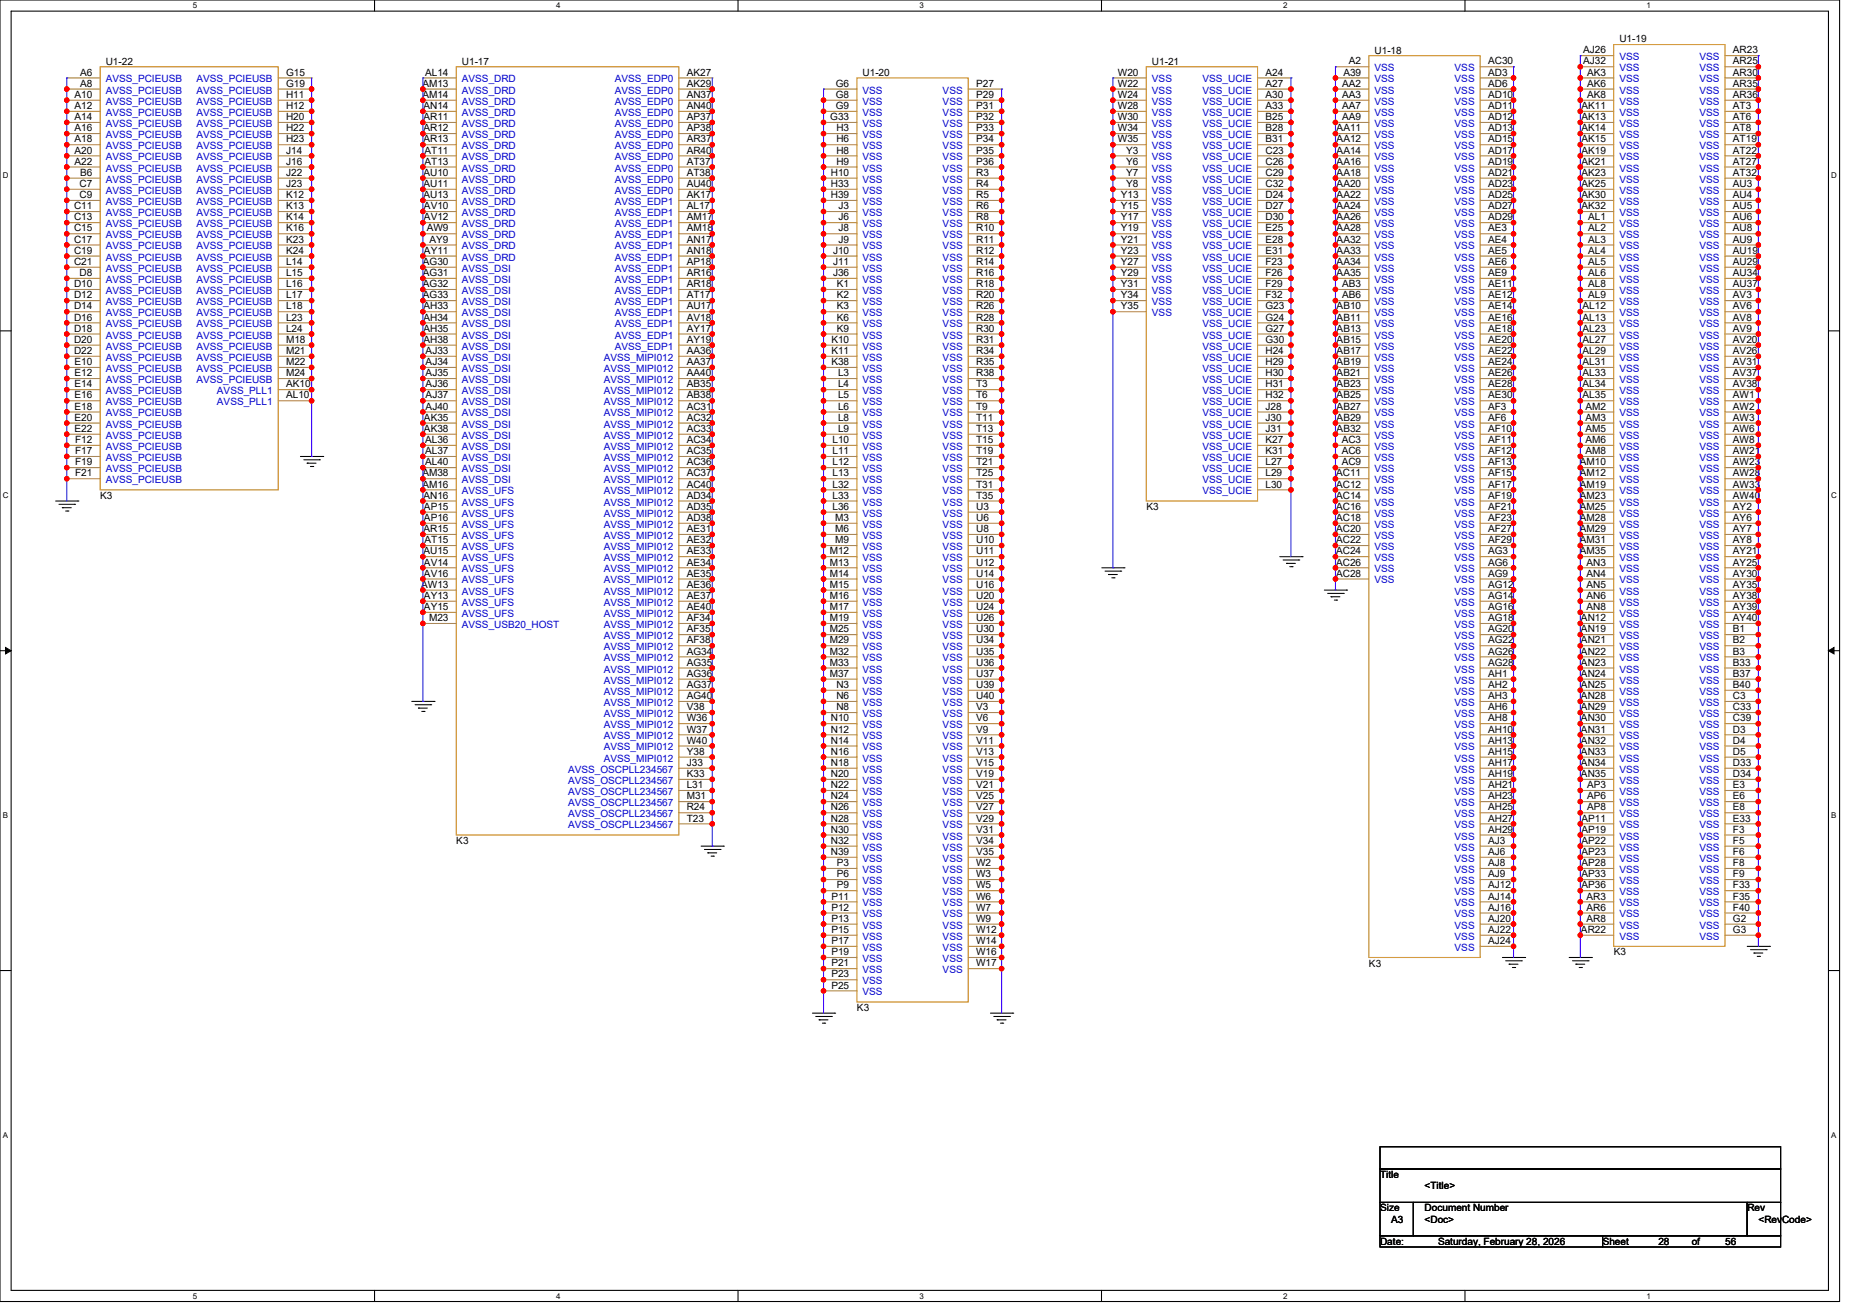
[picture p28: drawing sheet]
<svg xmlns="http://www.w3.org/2000/svg" width="297mm" height="210mm" viewBox="0 0 297 210" stroke-linecap="round" stroke-linejoin="round" font-family="sans-serif">
<defs><g id="words">
<g font-size="1.6">
<text x="16.9" y="10.3">U1-22</text>
<text x="73.8" y="10.3">U1-17</text>
<text x="184" y="10.3">U1-21</text>
<text x="215.5" y="10.3">A2</text>
<text x="219.6" y="8.6">U1-18</text>
<text x="237.7" y="10.3">AC30</text>
<text x="252.9" y="8.5">AJ26</text>
<text x="252.9" y="10.3">AJ32</text>
<text x="258.7" y="6.8">U1-19</text>
<text x="276.9" y="8.5">AR23</text>
<text x="276.9" y="10.3">AR25</text>
<text x="11.9" y="15.6">A10</text>
<text x="11.9" y="17.4">A12</text>
<text x="12.8" y="12.1">A6</text>
<text x="12.8" y="13.9">A8</text>
<text x="45.7" y="12.1">G15</text>
<text x="45.7" y="13.9">G19</text>
<text x="45.7" y="15.6">H11</text>
<text x="45.7" y="17.4">H12</text>
<text x="67.5" y="13.9">AM13</text>
<text x="67.5" y="15.6">AM14</text>
<text x="67.7" y="17.4">AN14</text>
<text x="67.9" y="12.1">AL14</text>
<text x="109.7" y="12.1">AK27</text>
<text x="109.7" y="13.9">AK29</text>
<text x="109.7" y="15.6">AN37</text>
<text x="109.7" y="17.4">AN40</text>
<text x="133.5" y="13.9">G6</text>
<text x="133.5" y="15.6">G8</text>
<text x="133.5" y="17.4">G9</text>
<text x="137.8" y="12.1">U1-20</text>
<text x="155.9" y="13.9">P27</text>
<text x="155.9" y="15.6">P29</text>
<text x="155.9" y="17.4">P31</text>
<text x="178.6" y="12.1">W20</text>
<text x="178.6" y="13.9">W22</text>
<text x="178.6" y="15.6">W24</text>
<text x="178.6" y="17.4">W28</text>
<text x="202.2" y="12.1">A24</text>
<text x="202.2" y="13.9">A27</text>
<text x="202.2" y="15.6">A30</text>
<text x="202.2" y="17.4">A33</text>
<text x="214.4" y="13.9">AA2</text>
<text x="214.4" y="15.6">AA3</text>
<text x="214.4" y="17.4">AA7</text>
<text x="214.6" y="12.1">A39</text>
<text x="237.7" y="12.1">AD3</text>
<text x="237.7" y="13.9">AD6</text>
<text x="237.7" y="15.6">AD10</text>
<text x="237.7" y="17.4">AD11</text>
<text x="252.7" y="17.4">AK11</text>
<text x="253.6" y="12.1">AK3</text>
<text x="253.6" y="13.9">AK6</text>
<text x="253.6" y="15.6">AK8</text>
<text x="276.9" y="12.1">AR30</text>
<text x="276.9" y="13.9">AR35</text>
<text x="276.9" y="15.6">AR36</text>
<text x="276.9" y="17.4">AT3</text>
<text x="11.9" y="19.2">A14</text>
<text x="11.9" y="21">A16</text>
<text x="11.9" y="22.7">A18</text>
<text x="45.7" y="19.2">H20</text>
<text x="45.7" y="21">H22</text>
<text x="45.7" y="22.7">H23</text>
<text x="67.7" y="19.2">AR11</text>
<text x="67.7" y="21">AR12</text>
<text x="67.7" y="22.7">AR13</text>
<text x="109.7" y="19.2">AP37</text>
<text x="109.7" y="21">AP38</text>
<text x="109.7" y="22.7">AR37</text>
<text x="132.7" y="19.2">G33</text>
<text x="133.6" y="21">H3</text>
<text x="133.6" y="22.7">H6</text>
<text x="155.9" y="19.2">P32</text>
<text x="155.9" y="21">P33</text>
<text x="155.9" y="22.7">P34</text>
<text x="178.6" y="19.2">W30</text>
<text x="178.6" y="21">W34</text>
<text x="178.6" y="22.7">W35</text>
<text x="202.2" y="19.2">B25</text>
<text x="202.2" y="21">B28</text>
<text x="202.2" y="22.7">B31</text>
<text x="213.5" y="21">AA11</text>
<text x="213.5" y="22.7">AA12</text>
<text x="214.4" y="19.2">AA9</text>
<text x="237.7" y="19.2">AD12</text>
<text x="237.7" y="21">AD13</text>
<text x="237.7" y="22.7">AD15</text>
<text x="252.7" y="19.2">AK13</text>
<text x="252.7" y="21">AK14</text>
<text x="252.7" y="22.7">AK15</text>
<text x="276.9" y="19.2">AT6</text>
<text x="276.9" y="21">AT8</text>
<text x="276.9" y="22.7">AT19</text>
<text x="11.9" y="24.5">A20</text>
<text x="11.9" y="26.3">A22</text>
<text x="12.7" y="29.9">C7</text>
<text x="12.8" y="28.1">B6</text>
<text x="45.7" y="24.5">J14</text>
<text x="45.7" y="26.3">J16</text>
<text x="45.7" y="28.1">J22</text>
<text x="45.7" y="29.9">J23</text>
<text x="67.7" y="28.1">AU10</text>
<text x="67.7" y="29.9">AU11</text>
<text x="67.8" y="24.5">AT11</text>
<text x="67.8" y="26.3">AT13</text>
<text x="109.7" y="24.5">AR40</text>
<text x="109.7" y="26.3">AT37</text>
<text x="109.7" y="28.1">AT38</text>
<text x="109.7" y="29.9">AU40</text>
<text x="132.7" y="28.1">H10</text>
<text x="132.7" y="29.9">H33</text>
<text x="133.6" y="24.5">H8</text>
<text x="133.6" y="26.3">H9</text>
<text x="155.9" y="24.5">P35</text>
<text x="155.9" y="26.3">P36</text>
<text x="155.9" y="28.1">R3</text>
<text x="155.9" y="29.9">R4</text>
<text x="179.9" y="24.5">Y3</text>
<text x="179.9" y="26.3">Y6</text>
<text x="179.9" y="28.1">Y7</text>
<text x="179.9" y="29.9">Y8</text>
<text x="202.2" y="24.5">C23</text>
<text x="202.2" y="26.3">C26</text>
<text x="202.2" y="28.1">C29</text>
<text x="202.2" y="29.9">C32</text>
<text x="213.5" y="24.5">AA14</text>
<text x="213.5" y="26.3">AA16</text>
<text x="213.5" y="28.1">AA18</text>
<text x="213.5" y="29.9">AA20</text>
<text x="237.7" y="24.5">AD17</text>
<text x="237.7" y="26.3">AD19</text>
<text x="237.7" y="28.1">AD21</text>
<text x="237.7" y="29.9">AD23</text>
<text x="252.7" y="24.5">AK19</text>
<text x="252.7" y="26.3">AK21</text>
<text x="252.7" y="28.1">AK23</text>
<text x="252.7" y="29.9">AK25</text>
<text x="276.9" y="24.5">AT22</text>
<text x="276.9" y="26.3">AT27</text>
<text x="276.9" y="28.1">AT32</text>
<text x="276.9" y="29.9">AU3</text>
<text x="11.8" y="33.4">C11</text>
<text x="11.8" y="35.2">C13</text>
<text x="12.7" y="31.6">C9</text>
<text x="45.7" y="31.6">K12</text>
<text x="45.7" y="33.4">K13</text>
<text x="45.7" y="35.2">K14</text>
<text x="67.7" y="31.6">AU13</text>
<text x="67.7" y="33.4">AV10</text>
<text x="67.7" y="35.2">AV12</text>
<text x="109.7" y="31.6">AK17</text>
<text x="109.7" y="33.4">AL17</text>
<text x="109.7" y="35.2">AM17</text>
<text x="132.7" y="31.6">H39</text>
<text x="134" y="33.4">J3</text>
<text x="134" y="35.2">J6</text>
<text x="155.9" y="31.6">R5</text>
<text x="155.9" y="33.4">R6</text>
<text x="155.9" y="35.2">R8</text>
<text x="179.1" y="31.6">Y13</text>
<text x="179.1" y="33.4">Y15</text>
<text x="179.1" y="35.2">Y17</text>
<text x="202.2" y="31.6">D24</text>
<text x="202.2" y="33.4">D27</text>
<text x="202.2" y="35.2">D30</text>
<text x="213.5" y="31.6">AA22</text>
<text x="213.5" y="33.4">AA24</text>
<text x="213.5" y="35.2">AA26</text>
<text x="237.7" y="31.6">AD25</text>
<text x="237.7" y="33.4">AD27</text>
<text x="237.7" y="35.2">AD29</text>
<text x="252.7" y="31.6">AK30</text>
<text x="252.7" y="33.4">AK32</text>
<text x="253.7" y="35.2">AL1</text>
<text x="276.9" y="31.6">AU4</text>
<text x="276.9" y="33.4">AU5</text>
<text x="276.9" y="35.2">AU6</text>
<text x="11.8" y="37">C15</text>
<text x="11.8" y="38.7">C17</text>
<text x="11.8" y="40.5">C19</text>
<text x="45.7" y="37">K16</text>
<text x="45.7" y="38.7">K23</text>
<text x="45.7" y="40.5">K24</text>
<text x="67.7" y="40.5">AY11</text>
<text x="68.2" y="37">AW9</text>
<text x="68.6" y="38.7">AY9</text>
<text x="109.7" y="37">AM18</text>
<text x="109.7" y="38.7">AN17</text>
<text x="109.7" y="40.5">AN18</text>
<text x="133.1" y="40.5">J10</text>
<text x="134" y="37">J8</text>
<text x="134" y="38.7">J9</text>
<text x="155.9" y="37">R10</text>
<text x="155.9" y="38.7">R11</text>
<text x="155.9" y="40.5">R12</text>
<text x="179.1" y="37">Y19</text>
<text x="179.1" y="38.7">Y21</text>
<text x="179.1" y="40.5">Y23</text>
<text x="202.2" y="37">E25</text>
<text x="202.2" y="38.7">E28</text>
<text x="202.2" y="40.5">E31</text>
<text x="213.5" y="37">AA28</text>
<text x="213.5" y="38.7">AA32</text>
<text x="213.5" y="40.5">AA33</text>
<text x="237.7" y="37">AE3</text>
<text x="237.7" y="38.7">AE4</text>
<text x="237.7" y="40.5">AE5</text>
<text x="253.7" y="37">AL2</text>
<text x="253.7" y="38.7">AL3</text>
<text x="253.7" y="40.5">AL4</text>
<text x="276.9" y="37">AU8</text>
<text x="276.9" y="38.7">AU9</text>
<text x="276.9" y="40.5">AU19</text>
<text x="11.8" y="42.3">C21</text>
<text x="11.8" y="45.9">D10</text>
<text x="11.8" y="47.6">D12</text>
<text x="12.7" y="44.1">D8</text>
<text x="45.7" y="42.3">L14</text>
<text x="45.7" y="44.1">L15</text>
<text x="45.7" y="45.9">L16</text>
<text x="45.7" y="47.6">L17</text>
<text x="67.6" y="42.3">AG30</text>
<text x="67.6" y="44.1">AG31</text>
<text x="67.6" y="45.9">AG32</text>
<text x="67.6" y="47.6">AG33</text>
<text x="109.7" y="42.3">AP18</text>
<text x="109.7" y="44.1">AR16</text>
<text x="109.7" y="45.9">AR18</text>
<text x="109.7" y="47.6">AT17</text>
<text x="133.1" y="42.3">J11</text>
<text x="133.1" y="44.1">J36</text>
<text x="133.7" y="45.9">K1</text>
<text x="133.7" y="47.6">K2</text>
<text x="155.9" y="42.3">R14</text>
<text x="155.9" y="44.1">R16</text>
<text x="155.9" y="45.9">R18</text>
<text x="155.9" y="47.6">R20</text>
<text x="179.1" y="42.3">Y27</text>
<text x="179.1" y="44.1">Y29</text>
<text x="179.1" y="45.9">Y31</text>
<text x="179.1" y="47.6">Y34</text>
<text x="202.2" y="42.3">F23</text>
<text x="202.2" y="44.1">F26</text>
<text x="202.2" y="45.9">F29</text>
<text x="202.2" y="47.6">F32</text>
<text x="213.5" y="42.3">AA34</text>
<text x="213.5" y="44.1">AA35</text>
<text x="214.4" y="45.9">AB3</text>
<text x="214.4" y="47.6">AB6</text>
<text x="237.7" y="42.3">AE6</text>
<text x="237.7" y="44.1">AE9</text>
<text x="237.7" y="45.9">AE11</text>
<text x="237.7" y="47.6">AE12</text>
<text x="253.7" y="42.3">AL5</text>
<text x="253.7" y="44.1">AL6</text>
<text x="253.7" y="45.9">AL8</text>
<text x="253.7" y="47.6">AL9</text>
<text x="276.9" y="42.3">AU29</text>
<text x="276.9" y="44.1">AU34</text>
<text x="276.9" y="45.9">AU37</text>
<text x="276.9" y="47.6">AV3</text>
<text x="11.8" y="49.4">D14</text>
<text x="11.8" y="51.2">D16</text>
<text x="11.8" y="53">D18</text>
<text x="45.7" y="49.4">L18</text>
<text x="45.7" y="51.2">L23</text>
<text x="45.7" y="53">L24</text>
<text x="67.7" y="49.4">AH33</text>
<text x="67.7" y="51.2">AH34</text>
<text x="67.7" y="53">AH35</text>
<text x="109.7" y="49.4">AU17</text>
<text x="109.7" y="51.2">AV18</text>
<text x="109.7" y="53">AY17</text>
<text x="133.7" y="49.4">K3</text>
<text x="133.7" y="51.2">K6</text>
<text x="133.7" y="53">K9</text>
<text x="155.9" y="49.4">R26</text>
<text x="155.9" y="51.2">R28</text>
<text x="155.9" y="53">R30</text>
<text x="179.1" y="49.4">Y35</text>
<text x="202.2" y="49.4">G23</text>
<text x="202.2" y="51.2">G24</text>
<text x="202.2" y="53">G27</text>
<text x="213.5" y="49.4">AB10</text>
<text x="213.5" y="51.2">AB11</text>
<text x="213.5" y="53">AB13</text>
<text x="237.7" y="49.4">AE14</text>
<text x="237.7" y="51.2">AE16</text>
<text x="237.7" y="53">AE18</text>
<text x="252.8" y="49.4">AL12</text>
<text x="252.8" y="51.2">AL13</text>
<text x="252.8" y="53">AL23</text>
<text x="276.9" y="49.4">AV6</text>
<text x="276.9" y="51.2">AV8</text>
<text x="276.9" y="53">AV9</text>
<text x="11.8" y="54.7">D20</text>
<text x="11.8" y="56.5">D22</text>
<text x="11.9" y="58.3">E10</text>
<text x="45.7" y="54.7">M18</text>
<text x="45.7" y="56.5">M21</text>
<text x="45.7" y="58.3">M22</text>
<text x="67.7" y="54.7">AH38</text>
<text x="68" y="56.5">AJ33</text>
<text x="68" y="58.3">AJ34</text>
<text x="109.7" y="54.7">AY19</text>
<text x="109.7" y="56.5">AA36</text>
<text x="109.7" y="58.3">AA37</text>
<text x="132.8" y="54.7">K10</text>
<text x="132.8" y="56.5">K11</text>
<text x="132.8" y="58.3">K38</text>
<text x="155.9" y="54.7">R31</text>
<text x="155.9" y="56.5">R34</text>
<text x="155.9" y="58.3">R35</text>
<text x="202.2" y="54.7">G30</text>
<text x="202.2" y="56.5">H24</text>
<text x="202.2" y="58.3">H29</text>
<text x="213.5" y="54.7">AB15</text>
<text x="213.5" y="56.5">AB17</text>
<text x="213.5" y="58.3">AB19</text>
<text x="237.7" y="54.7">AE20</text>
<text x="237.7" y="56.5">AE22</text>
<text x="237.7" y="58.3">AE24</text>
<text x="252.8" y="54.7">AL27</text>
<text x="252.8" y="56.5">AL29</text>
<text x="252.8" y="58.3">AL31</text>
<text x="276.9" y="54.7">AV20</text>
<text x="276.9" y="56.5">AV26</text>
<text x="276.9" y="58.3">AV31</text>
<text x="11.9" y="60.1">E12</text>
<text x="11.9" y="61.9">E14</text>
<text x="11.9" y="63.6">E16</text>
<text x="11.9" y="65.4">E18</text>
<text x="45.7" y="60.1">M24</text>
<text x="45.7" y="61.9">AK10</text>
<text x="45.7" y="63.6">AL10</text>
<text x="68" y="60.1">AJ35</text>
<text x="68" y="61.9">AJ36</text>
<text x="68" y="63.6">AJ37</text>
<text x="68" y="65.4">AJ40</text>
<text x="109.7" y="60.1">AA40</text>
<text x="109.7" y="61.9">AB35</text>
<text x="109.7" y="63.6">AB38</text>
<text x="109.7" y="65.4">AC31</text>
<text x="133.9" y="60.1">L3</text>
<text x="133.9" y="61.9">L4</text>
<text x="133.9" y="63.6">L5</text>
<text x="133.9" y="65.4">L6</text>
<text x="155.9" y="60.1">R38</text>
<text x="155.9" y="61.9">T3</text>
<text x="155.9" y="63.6">T6</text>
<text x="155.9" y="65.4">T9</text>
<text x="202.2" y="60.1">H30</text>
<text x="202.2" y="61.9">H31</text>
<text x="202.2" y="63.6">H32</text>
<text x="202.2" y="65.4">J28</text>
<text x="213.5" y="60.1">AB21</text>
<text x="213.5" y="61.9">AB23</text>
<text x="213.5" y="63.6">AB25</text>
<text x="213.5" y="65.4">AB27</text>
<text x="237.7" y="60.1">AE26</text>
<text x="237.7" y="61.9">AE28</text>
<text x="237.7" y="63.6">AE30</text>
<text x="237.7" y="65.4">AF3</text>
<text x="252.8" y="60.1">AL33</text>
<text x="252.8" y="61.9">AL34</text>
<text x="252.8" y="63.6">AL35</text>
<text x="253.3" y="65.4">AM2</text>
<text x="276.9" y="60.1">AV37</text>
<text x="276.9" y="61.9">AV38</text>
<text x="276.9" y="63.6">AW1</text>
<text x="276.9" y="65.4">AW2</text>
<text x="11.9" y="67.2">E20</text>
<text x="11.9" y="69">E22</text>
<text x="12" y="70.7">F12</text>
<text x="67.7" y="67.2">AK35</text>
<text x="67.7" y="69">AK38</text>
<text x="67.9" y="70.7">AL36</text>
<text x="109.7" y="67.2">AC32</text>
<text x="109.7" y="69">AC33</text>
<text x="109.7" y="70.7">AC34</text>
<text x="133" y="70.7">L10</text>
<text x="133.9" y="67.2">L8</text>
<text x="133.9" y="69">L9</text>
<text x="155.9" y="67.2">T11</text>
<text x="155.9" y="69">T13</text>
<text x="155.9" y="70.7">T15</text>
<text x="202.2" y="67.2">J30</text>
<text x="202.2" y="69">J31</text>
<text x="202.2" y="70.7">K27</text>
<text x="213.5" y="67.2">AB29</text>
<text x="213.5" y="69">AB32</text>
<text x="214.4" y="70.7">AC3</text>
<text x="237.7" y="67.2">AF6</text>
<text x="237.7" y="69">AF10</text>
<text x="237.7" y="70.7">AF11</text>
<text x="253.3" y="67.2">AM3</text>
<text x="253.3" y="69">AM5</text>
<text x="253.3" y="70.7">AM6</text>
<text x="276.9" y="67.2">AW3</text>
<text x="276.9" y="69">AW6</text>
<text x="276.9" y="70.7">AW8</text>
<text x="12" y="72.5">F17</text>
<text x="12" y="74.3">F19</text>
<text x="12" y="76.1">F21</text>
<text x="67.5" y="76.1">AM38</text>
<text x="67.5" y="77.9">AM16</text>
<text x="67.9" y="72.5">AL37</text>
<text x="67.9" y="74.3">AL40</text>
<text x="109.7" y="72.5">AC35</text>
<text x="109.7" y="74.3">AC36</text>
<text x="109.7" y="76.1">AC37</text>
<text x="109.7" y="77.9">AC40</text>
<text x="133" y="72.5">L11</text>
<text x="133" y="74.3">L12</text>
<text x="133" y="76.1">L13</text>
<text x="133" y="77.9">L32</text>
<text x="155.9" y="72.5">T19</text>
<text x="155.9" y="74.3">T21</text>
<text x="155.9" y="76.1">T25</text>
<text x="155.9" y="77.9">T31</text>
<text x="202.2" y="72.5">K31</text>
<text x="202.2" y="74.3">L27</text>
<text x="202.2" y="76.1">L29</text>
<text x="202.2" y="77.9">L30</text>
<text x="213.5" y="76.1">AC11</text>
<text x="213.5" y="77.9">AC12</text>
<text x="214.4" y="72.5">AC6</text>
<text x="214.4" y="74.3">AC9</text>
<text x="237.7" y="72.5">AF12</text>
<text x="237.7" y="74.3">AF13</text>
<text x="237.7" y="76.1">AF15</text>
<text x="237.7" y="77.9">AF17</text>
<text x="252.4" y="74.3">AM10</text>
<text x="252.4" y="76.1">AM12</text>
<text x="252.4" y="77.9">AM19</text>
<text x="253.3" y="72.5">AM8</text>
<text x="276.9" y="72.5">AW21</text>
<text x="276.9" y="74.3">AW23</text>
<text x="276.9" y="76.1">AW28</text>
<text x="276.9" y="77.9">AW33</text>
<text x="16" y="79.7">K3</text>
<text x="67.7" y="79.6">AN16</text>
<text x="67.7" y="81.4">AP15</text>
<text x="67.7" y="83.2">AP16</text>
<text x="109.7" y="79.6">AD34</text>
<text x="109.7" y="81.4">AD35</text>
<text x="109.7" y="83.2">AD38</text>
<text x="133" y="79.6">L33</text>
<text x="133" y="81.4">L36</text>
<text x="133.4" y="83.2">M3</text>
<text x="155.9" y="79.6">T35</text>
<text x="155.9" y="81.4">U3</text>
<text x="155.9" y="83.2">U6</text>
<text x="183.1" y="81.4">K3</text>
<text x="213.5" y="79.6">AC14</text>
<text x="213.5" y="81.4">AC16</text>
<text x="213.5" y="83.2">AC18</text>
<text x="237.7" y="79.6">AF19</text>
<text x="237.7" y="81.4">AF21</text>
<text x="237.7" y="83.2">AF23</text>
<text x="252.4" y="79.6">AM23</text>
<text x="252.4" y="81.4">AM25</text>
<text x="252.4" y="83.2">AM28</text>
<text x="276.9" y="79.6">AW40</text>
<text x="276.9" y="81.4">AY2</text>
<text x="276.9" y="83.2">AY6</text>
<text x="67.7" y="85">AR15</text>
<text x="67.7" y="88.5">AU15</text>
<text x="67.8" y="86.8">AT15</text>
<text x="109.7" y="85">AE31</text>
<text x="109.7" y="86.8">AE32</text>
<text x="109.7" y="88.5">AE33</text>
<text x="132.6" y="88.5">M12</text>
<text x="133.4" y="85">M6</text>
<text x="133.4" y="86.8">M9</text>
<text x="155.9" y="85">U8</text>
<text x="155.9" y="86.8">U10</text>
<text x="155.9" y="88.5">U11</text>
<text x="213.5" y="85">AC20</text>
<text x="213.5" y="86.8">AC22</text>
<text x="213.5" y="88.5">AC24</text>
<text x="237.7" y="85">AF27</text>
<text x="237.7" y="86.8">AF29</text>
<text x="237.7" y="88.5">AG3</text>
<text x="252.4" y="85">AM29</text>
<text x="252.4" y="86.8">AM31</text>
<text x="252.4" y="88.5">AM35</text>
<text x="276.9" y="85">AY7</text>
<text x="276.9" y="86.8">AY8</text>
<text x="276.9" y="88.5">AY21</text>
<text x="67.3" y="93.9">AW13</text>
<text x="67.7" y="90.3">AV14</text>
<text x="67.7" y="92.1">AV16</text>
<text x="67.7" y="95.6">AY13</text>
<text x="109.7" y="90.3">AE34</text>
<text x="109.7" y="92.1">AE35</text>
<text x="109.7" y="93.9">AE36</text>
<text x="109.7" y="95.6">AE37</text>
<text x="132.6" y="90.3">M13</text>
<text x="132.6" y="92.1">M14</text>
<text x="132.6" y="93.9">M15</text>
<text x="132.6" y="95.6">M16</text>
<text x="155.9" y="90.3">U12</text>
<text x="155.9" y="92.1">U14</text>
<text x="155.9" y="93.9">U16</text>
<text x="155.9" y="95.6">U20</text>
<text x="213.5" y="90.3">AC26</text>
<text x="213.5" y="92.1">AC28</text>
<text x="237.7" y="90.3">AG6</text>
<text x="237.7" y="92.1">AG9</text>
<text x="237.7" y="93.9">AG12</text>
<text x="237.7" y="95.6">AG14</text>
<text x="253.5" y="90.3">AN3</text>
<text x="253.5" y="92.1">AN4</text>
<text x="253.5" y="93.9">AN5</text>
<text x="253.5" y="95.6">AN6</text>
<text x="276.9" y="90.3">AY25</text>
<text x="276.9" y="92.1">AY30</text>
<text x="276.9" y="93.9">AY35</text>
<text x="276.9" y="95.6">AY38</text>
<text x="67.7" y="97.4">AY15</text>
<text x="68.5" y="99.2">M23</text>
<text x="109.7" y="97.4">AE40</text>
<text x="109.7" y="99.2">AF34</text>
<text x="109.7" y="101">AF35</text>
<text x="132.6" y="97.4">M17</text>
<text x="132.6" y="99.2">M19</text>
<text x="132.6" y="101">M25</text>
<text x="155.9" y="97.4">U24</text>
<text x="155.9" y="99.2">U26</text>
<text x="155.9" y="101">U30</text>
<text x="237.7" y="97.4">AG16</text>
<text x="237.7" y="99.2">AG18</text>
<text x="237.7" y="101">AG20</text>
<text x="252.6" y="99.2">AN12</text>
<text x="252.6" y="101">AN19</text>
<text x="253.5" y="97.4">AN8</text>
<text x="276.9" y="97.4">AY39</text>
<text x="276.9" y="99.2">AY40</text>
<text x="276.9" y="101">B1</text>
<text x="109.7" y="102.8">AF38</text>
<text x="109.7" y="104.5">AG34</text>
<text x="109.7" y="106.3">AG35</text>
<text x="132.6" y="102.8">M29</text>
<text x="132.6" y="104.5">M32</text>
<text x="132.6" y="106.3">M33</text>
<text x="155.9" y="102.8">U34</text>
<text x="155.9" y="104.5">U35</text>
<text x="155.9" y="106.3">U36</text>
<text x="237.7" y="102.8">AG22</text>
<text x="237.7" y="104.5">AG26</text>
<text x="237.7" y="106.3">AG28</text>
<text x="252.6" y="102.8">AN21</text>
<text x="252.6" y="104.5">AN22</text>
<text x="252.6" y="106.3">AN23</text>
<text x="276.9" y="102.8">B2</text>
<text x="276.9" y="104.5">B3</text>
<text x="276.9" y="106.3">B33</text>
<text x="109.7" y="108.1">AG36</text>
<text x="109.7" y="109.9">AG37</text>
<text x="109.7" y="111.6">AG40</text>
<text x="109.7" y="113.4">V38</text>
<text x="132.6" y="108.1">M37</text>
<text x="133.6" y="109.9">N3</text>
<text x="133.6" y="111.6">N6</text>
<text x="133.6" y="113.4">N8</text>
<text x="155.9" y="108.1">U37</text>
<text x="155.9" y="109.9">U39</text>
<text x="155.9" y="111.6">U40</text>
<text x="155.9" y="113.4">V3</text>
<text x="237.7" y="108.1">AH1</text>
<text x="237.7" y="109.9">AH2</text>
<text x="237.7" y="111.6">AH3</text>
<text x="237.7" y="113.4">AH6</text>
<text x="252.6" y="108.1">AN24</text>
<text x="252.6" y="109.9">AN25</text>
<text x="252.6" y="111.6">AN28</text>
<text x="252.6" y="113.4">AN29</text>
<text x="276.9" y="108.1">B37</text>
<text x="276.9" y="109.9">B40</text>
<text x="276.9" y="111.6">C3</text>
<text x="276.9" y="113.4">C33</text>
<text x="109.7" y="115.2">W36</text>
<text x="109.7" y="117">W37</text>
<text x="109.7" y="118.8">W40</text>
<text x="132.7" y="115.2">N10</text>
<text x="132.7" y="117">N12</text>
<text x="132.7" y="118.8">N14</text>
<text x="155.9" y="115.2">V6</text>
<text x="155.9" y="117">V9</text>
<text x="155.9" y="118.8">V11</text>
<text x="237.7" y="115.2">AH8</text>
<text x="237.7" y="117">AH10</text>
<text x="237.7" y="118.8">AH13</text>
<text x="252.6" y="115.2">AN30</text>
<text x="252.6" y="117">AN31</text>
<text x="252.6" y="118.8">AN32</text>
<text x="276.9" y="115.2">C39</text>
<text x="276.9" y="117">D3</text>
<text x="276.9" y="118.8">D4</text>
<text x="109.7" y="120.5">Y38</text>
<text x="109.7" y="122.3">J33</text>
<text x="109.7" y="124.1">K33</text>
<text x="109.7" y="125.9">L31</text>
<text x="132.7" y="120.5">N16</text>
<text x="132.7" y="122.3">N18</text>
<text x="132.7" y="124.1">N20</text>
<text x="132.7" y="125.9">N22</text>
<text x="155.9" y="120.5">V13</text>
<text x="155.9" y="122.3">V15</text>
<text x="155.9" y="124.1">V19</text>
<text x="155.9" y="125.9">V21</text>
<text x="237.7" y="120.5">AH15</text>
<text x="237.7" y="122.3">AH17</text>
<text x="237.7" y="124.1">AH19</text>
<text x="237.7" y="125.9">AH21</text>
<text x="252.6" y="120.5">AN33</text>
<text x="252.6" y="122.3">AN34</text>
<text x="252.6" y="124.1">AN35</text>
<text x="253.6" y="125.9">AP3</text>
<text x="276.9" y="120.5">D5</text>
<text x="276.9" y="122.3">D33</text>
<text x="276.9" y="124.1">D34</text>
<text x="276.9" y="125.9">E3</text>
<text x="109.7" y="127.6">M31</text>
<text x="109.7" y="129.4">R24</text>
<text x="109.7" y="131.2">T23</text>
<text x="132.7" y="127.6">N24</text>
<text x="132.7" y="129.4">N26</text>
<text x="132.7" y="131.2">N28</text>
<text x="155.9" y="127.6">V25</text>
<text x="155.9" y="129.4">V27</text>
<text x="155.9" y="131.2">V29</text>
<text x="237.7" y="127.6">AH23</text>
<text x="237.7" y="129.4">AH25</text>
<text x="237.7" y="131.2">AH27</text>
<text x="252.7" y="131.2">AP11</text>
<text x="253.6" y="127.6">AP6</text>
<text x="253.6" y="129.4">AP8</text>
<text x="276.9" y="127.6">E6</text>
<text x="276.9" y="129.4">E8</text>
<text x="276.9" y="131.2">E33</text>
<text x="72.9" y="134.8">K3</text>
<text x="132.7" y="133">N30</text>
<text x="132.7" y="134.8">N32</text>
<text x="132.7" y="136.5">N39</text>
<text x="155.9" y="133">V31</text>
<text x="155.9" y="134.8">V34</text>
<text x="155.9" y="136.5">V35</text>
<text x="237.7" y="133">AH29</text>
<text x="237.7" y="134.8">AJ3</text>
<text x="237.7" y="136.5">AJ6</text>
<text x="252.7" y="133">AP19</text>
<text x="252.7" y="134.8">AP22</text>
<text x="252.7" y="136.5">AP23</text>
<text x="276.9" y="133">F3</text>
<text x="276.9" y="134.8">F5</text>
<text x="276.9" y="136.5">F6</text>
<text x="132.8" y="143.6">P11</text>
<text x="133.7" y="138.3">P3</text>
<text x="133.7" y="140.1">P6</text>
<text x="133.7" y="141.9">P9</text>
<text x="155.9" y="138.3">W2</text>
<text x="155.9" y="140.1">W3</text>
<text x="155.9" y="141.9">W5</text>
<text x="155.9" y="143.6">W6</text>
<text x="237.7" y="138.3">AJ8</text>
<text x="237.7" y="140.1">AJ9</text>
<text x="237.7" y="141.9">AJ12</text>
<text x="237.7" y="143.6">AJ14</text>
<text x="252.7" y="138.3">AP28</text>
<text x="252.7" y="140.1">AP33</text>
<text x="252.7" y="141.9">AP36</text>
<text x="253.5" y="143.6">AR3</text>
<text x="276.9" y="138.3">F8</text>
<text x="276.9" y="140.1">F9</text>
<text x="276.9" y="141.9">F33</text>
<text x="276.9" y="143.6">F35</text>
<text x="132.8" y="145.4">P12</text>
<text x="132.8" y="147.2">P13</text>
<text x="132.8" y="149">P15</text>
<text x="155.9" y="145.4">W7</text>
<text x="155.9" y="147.2">W9</text>
<text x="155.9" y="149">W12</text>
<text x="237.7" y="145.4">AJ16</text>
<text x="237.7" y="147.2">AJ20</text>
<text x="237.7" y="149">AJ22</text>
<text x="252.6" y="149">AR22</text>
<text x="253.5" y="145.4">AR6</text>
<text x="253.5" y="147.2">AR8</text>
<text x="276.9" y="145.4">F40</text>
<text x="276.9" y="147.2">G2</text>
<text x="276.9" y="149">G3</text>
<text x="132.8" y="150.8">P17</text>
<text x="132.8" y="152.5">P19</text>
<text x="132.8" y="154.3">P21</text>
<text x="155.9" y="150.8">W14</text>
<text x="155.9" y="152.5">W16</text>
<text x="155.9" y="154.3">W17</text>
<text x="218.7" y="154.3">K3</text>
<text x="237.7" y="150.8">AJ24</text>
<text x="257.8" y="152.6">K3</text>
<text x="132.8" y="156.1">P23</text>
<text x="132.8" y="157.9">P25</text>
<text x="136.9" y="161.5">K3</text>
<text x="220.5" y="188.1">Title</text>
<text x="227.6" y="189.9">&lt;Title&gt;</text>
<text x="220.5" y="193.5">Size</text>
<text x="222.3" y="195.2">A3</text>
<text x="227.6" y="193.5">Document Number</text>
<text x="227.6" y="195.2">&lt;Doc&gt;</text>
<text x="279.2" y="193.5">Rev</text>
<text x="280.9" y="195.2">&lt;RevCode&gt;</text>
<text x="220.5" y="198.8">Date:</text>
<text x="229.7" y="198.8">Saturday, February 28, 2026</text>
<text x="256.1" y="198.8">Sheet</text>
<text x="264.9" y="198.8">28</text>
<text x="270.3" y="198.8">of</text>
<text x="275.6" y="198.8">56</text>
</g>
<g font-size="1.6" fill="#00c">
<text x="219.6" y="11.4">VSS</text>
<text x="232.4" y="11.4">VSS</text>
<text x="258.7" y="9.6">VSS</text>
<text x="258.7" y="11.4">VSS</text>
<text x="271.5" y="9.6">VSS</text>
<text x="271.5" y="11.4">VSS</text>
<text x="16.9" y="13.2">AVSS_PCIEUSB</text>
<text x="16.9" y="14.9">AVSS_PCIEUSB</text>
<text x="16.9" y="16.7">AVSS_PCIEUSB</text>
<text x="31.4" y="13.2">AVSS_PCIEUSB</text>
<text x="31.4" y="14.9">AVSS_PCIEUSB</text>
<text x="31.4" y="16.7">AVSS_PCIEUSB</text>
<text x="73.8" y="13.2">AVSS_DRD</text>
<text x="73.8" y="14.9">AVSS_DRD</text>
<text x="73.8" y="16.7">AVSS_DRD</text>
<text x="98.2" y="13.2">AVSS_EDP0</text>
<text x="98.2" y="14.9">AVSS_EDP0</text>
<text x="98.2" y="16.7">AVSS_EDP0</text>
<text x="137.8" y="14.9">VSS</text>
<text x="137.8" y="16.7">VSS</text>
<text x="150.6" y="14.9">VSS</text>
<text x="150.6" y="16.7">VSS</text>
<text x="184" y="13.2">VSS</text>
<text x="184" y="14.9">VSS</text>
<text x="184" y="16.7">VSS</text>
<text x="192.1" y="13.2">VSS_UCIE</text>
<text x="192.1" y="14.9">VSS_UCIE</text>
<text x="192.1" y="16.7">VSS_UCIE</text>
<text x="219.6" y="13.2">VSS</text>
<text x="219.6" y="14.9">VSS</text>
<text x="219.6" y="16.7">VSS</text>
<text x="232.4" y="13.2">VSS</text>
<text x="232.4" y="14.9">VSS</text>
<text x="232.4" y="16.7">VSS</text>
<text x="258.7" y="13.2">VSS</text>
<text x="258.7" y="14.9">VSS</text>
<text x="258.7" y="16.7">VSS</text>
<text x="271.5" y="13.2">VSS</text>
<text x="271.5" y="14.9">VSS</text>
<text x="271.5" y="16.7">VSS</text>
<text x="16.9" y="18.5">AVSS_PCIEUSB</text>
<text x="16.9" y="20.3">AVSS_PCIEUSB</text>
<text x="16.9" y="22.1">AVSS_PCIEUSB</text>
<text x="16.9" y="23.8">AVSS_PCIEUSB</text>
<text x="31.4" y="18.5">AVSS_PCIEUSB</text>
<text x="31.4" y="20.3">AVSS_PCIEUSB</text>
<text x="31.4" y="22.1">AVSS_PCIEUSB</text>
<text x="31.4" y="23.8">AVSS_PCIEUSB</text>
<text x="73.8" y="18.5">AVSS_DRD</text>
<text x="73.8" y="20.3">AVSS_DRD</text>
<text x="73.8" y="22.1">AVSS_DRD</text>
<text x="73.8" y="23.8">AVSS_DRD</text>
<text x="98.2" y="18.5">AVSS_EDP0</text>
<text x="98.2" y="20.3">AVSS_EDP0</text>
<text x="98.2" y="22.1">AVSS_EDP0</text>
<text x="98.2" y="23.8">AVSS_EDP0</text>
<text x="137.8" y="18.5">VSS</text>
<text x="137.8" y="20.3">VSS</text>
<text x="137.8" y="22.1">VSS</text>
<text x="137.8" y="23.8">VSS</text>
<text x="150.6" y="18.5">VSS</text>
<text x="150.6" y="20.3">VSS</text>
<text x="150.6" y="22.1">VSS</text>
<text x="150.6" y="23.8">VSS</text>
<text x="184" y="18.5">VSS</text>
<text x="184" y="20.3">VSS</text>
<text x="184" y="22.1">VSS</text>
<text x="184" y="23.8">VSS</text>
<text x="192.1" y="18.5">VSS_UCIE</text>
<text x="192.1" y="20.3">VSS_UCIE</text>
<text x="192.1" y="22.1">VSS_UCIE</text>
<text x="192.1" y="23.8">VSS_UCIE</text>
<text x="219.6" y="18.5">VSS</text>
<text x="219.6" y="20.3">VSS</text>
<text x="219.6" y="22.1">VSS</text>
<text x="219.6" y="23.8">VSS</text>
<text x="232.4" y="18.5">VSS</text>
<text x="232.4" y="20.3">VSS</text>
<text x="232.4" y="22.1">VSS</text>
<text x="232.4" y="23.8">VSS</text>
<text x="258.7" y="18.5">VSS</text>
<text x="258.7" y="20.3">VSS</text>
<text x="258.7" y="22.1">VSS</text>
<text x="258.7" y="23.8">VSS</text>
<text x="271.5" y="18.5">VSS</text>
<text x="271.5" y="20.3">VSS</text>
<text x="271.5" y="22.1">VSS</text>
<text x="271.5" y="23.8">VSS</text>
<text x="16.9" y="25.6">AVSS_PCIEUSB</text>
<text x="16.9" y="27.4">AVSS_PCIEUSB</text>
<text x="16.9" y="29.2">AVSS_PCIEUSB</text>
<text x="31.4" y="25.6">AVSS_PCIEUSB</text>
<text x="31.4" y="27.4">AVSS_PCIEUSB</text>
<text x="31.4" y="29.2">AVSS_PCIEUSB</text>
<text x="73.8" y="25.6">AVSS_DRD</text>
<text x="73.8" y="27.4">AVSS_DRD</text>
<text x="73.8" y="29.2">AVSS_DRD</text>
<text x="98.2" y="25.6">AVSS_EDP0</text>
<text x="98.2" y="27.4">AVSS_EDP0</text>
<text x="98.2" y="29.2">AVSS_EDP0</text>
<text x="137.8" y="25.6">VSS</text>
<text x="137.8" y="27.4">VSS</text>
<text x="137.8" y="29.2">VSS</text>
<text x="150.6" y="25.6">VSS</text>
<text x="150.6" y="27.4">VSS</text>
<text x="150.6" y="29.2">VSS</text>
<text x="184" y="25.6">VSS</text>
<text x="184" y="27.4">VSS</text>
<text x="184" y="29.2">VSS</text>
<text x="192.1" y="25.6">VSS_UCIE</text>
<text x="192.1" y="27.4">VSS_UCIE</text>
<text x="192.1" y="29.2">VSS_UCIE</text>
<text x="219.6" y="25.6">VSS</text>
<text x="219.6" y="27.4">VSS</text>
<text x="219.6" y="29.2">VSS</text>
<text x="232.4" y="25.6">VSS</text>
<text x="232.4" y="27.4">VSS</text>
<text x="232.4" y="29.2">VSS</text>
<text x="258.7" y="25.6">VSS</text>
<text x="258.7" y="27.4">VSS</text>
<text x="258.7" y="29.2">VSS</text>
<text x="271.5" y="25.6">VSS</text>
<text x="271.5" y="27.4">VSS</text>
<text x="271.5" y="29.2">VSS</text>
<text x="16.9" y="30.9">AVSS_PCIEUSB</text>
<text x="16.9" y="32.7">AVSS_PCIEUSB</text>
<text x="16.9" y="34.5">AVSS_PCIEUSB</text>
<text x="31.4" y="30.9">AVSS_PCIEUSB</text>
<text x="31.4" y="32.7">AVSS_PCIEUSB</text>
<text x="31.4" y="34.5">AVSS_PCIEUSB</text>
<text x="73.8" y="30.9">AVSS_DRD</text>
<text x="73.8" y="32.7">AVSS_DRD</text>
<text x="73.8" y="34.5">AVSS_DRD</text>
<text x="98.2" y="30.9">AVSS_EDP0</text>
<text x="98.2" y="32.7">AVSS_EDP1</text>
<text x="98.2" y="34.5">AVSS_EDP1</text>
<text x="137.8" y="30.9">VSS</text>
<text x="137.8" y="32.7">VSS</text>
<text x="137.8" y="34.5">VSS</text>
<text x="150.6" y="30.9">VSS</text>
<text x="150.6" y="32.7">VSS</text>
<text x="150.6" y="34.5">VSS</text>
<text x="184" y="30.9">VSS</text>
<text x="184" y="32.7">VSS</text>
<text x="184" y="34.5">VSS</text>
<text x="192.1" y="30.9">VSS_UCIE</text>
<text x="192.1" y="32.7">VSS_UCIE</text>
<text x="192.1" y="34.5">VSS_UCIE</text>
<text x="219.6" y="30.9">VSS</text>
<text x="219.6" y="32.7">VSS</text>
<text x="219.6" y="34.5">VSS</text>
<text x="232.4" y="30.9">VSS</text>
<text x="232.4" y="32.7">VSS</text>
<text x="232.4" y="34.5">VSS</text>
<text x="258.7" y="30.9">VSS</text>
<text x="258.7" y="32.7">VSS</text>
<text x="258.7" y="34.5">VSS</text>
<text x="271.5" y="30.9">VSS</text>
<text x="271.5" y="32.7">VSS</text>
<text x="271.5" y="34.5">VSS</text>
<text x="16.9" y="36.3">AVSS_PCIEUSB</text>
<text x="16.9" y="38.1">AVSS_PCIEUSB</text>
<text x="16.9" y="39.8">AVSS_PCIEUSB</text>
<text x="16.9" y="41.6">AVSS_PCIEUSB</text>
<text x="31.4" y="36.3">AVSS_PCIEUSB</text>
<text x="31.4" y="38.1">AVSS_PCIEUSB</text>
<text x="31.4" y="39.8">AVSS_PCIEUSB</text>
<text x="31.4" y="41.6">AVSS_PCIEUSB</text>
<text x="73.8" y="36.3">AVSS_DRD</text>
<text x="73.8" y="38.1">AVSS_DRD</text>
<text x="73.8" y="39.8">AVSS_DRD</text>
<text x="73.8" y="41.6">AVSS_DRD</text>
<text x="98.2" y="36.3">AVSS_EDP1</text>
<text x="98.2" y="38.1">AVSS_EDP1</text>
<text x="98.2" y="39.8">AVSS_EDP1</text>
<text x="98.2" y="41.6">AVSS_EDP1</text>
<text x="137.8" y="36.3">VSS</text>
<text x="137.8" y="38.1">VSS</text>
<text x="137.8" y="39.8">VSS</text>
<text x="137.8" y="41.6">VSS</text>
<text x="150.6" y="36.3">VSS</text>
<text x="150.6" y="38.1">VSS</text>
<text x="150.6" y="39.8">VSS</text>
<text x="150.6" y="41.6">VSS</text>
<text x="184" y="36.3">VSS</text>
<text x="184" y="38.1">VSS</text>
<text x="184" y="39.8">VSS</text>
<text x="184" y="41.6">VSS</text>
<text x="192.1" y="36.3">VSS_UCIE</text>
<text x="192.1" y="38.1">VSS_UCIE</text>
<text x="192.1" y="39.8">VSS_UCIE</text>
<text x="192.1" y="41.6">VSS_UCIE</text>
<text x="219.6" y="36.3">VSS</text>
<text x="219.6" y="38.1">VSS</text>
<text x="219.6" y="39.8">VSS</text>
<text x="219.6" y="41.6">VSS</text>
<text x="232.4" y="36.3">VSS</text>
<text x="232.4" y="38.1">VSS</text>
<text x="232.4" y="39.8">VSS</text>
<text x="232.4" y="41.6">VSS</text>
<text x="258.7" y="36.3">VSS</text>
<text x="258.7" y="38.1">VSS</text>
<text x="258.7" y="39.8">VSS</text>
<text x="258.7" y="41.6">VSS</text>
<text x="271.5" y="36.3">VSS</text>
<text x="271.5" y="38.1">VSS</text>
<text x="271.5" y="39.8">VSS</text>
<text x="271.5" y="41.6">VSS</text>
<text x="16.9" y="43.4">AVSS_PCIEUSB</text>
<text x="16.9" y="45.2">AVSS_PCIEUSB</text>
<text x="16.9" y="46.9">AVSS_PCIEUSB</text>
<text x="31.4" y="43.4">AVSS_PCIEUSB</text>
<text x="31.4" y="45.2">AVSS_PCIEUSB</text>
<text x="31.4" y="46.9">AVSS_PCIEUSB</text>
<text x="73.8" y="43.4">AVSS_DSI</text>
<text x="73.8" y="45.2">AVSS_DSI</text>
<text x="73.8" y="46.9">AVSS_DSI</text>
<text x="98.2" y="43.4">AVSS_EDP1</text>
<text x="98.2" y="45.2">AVSS_EDP1</text>
<text x="98.2" y="46.9">AVSS_EDP1</text>
<text x="137.8" y="43.4">VSS</text>
<text x="137.8" y="45.2">VSS</text>
<text x="137.8" y="46.9">VSS</text>
<text x="150.6" y="43.4">VSS</text>
<text x="150.6" y="45.2">VSS</text>
<text x="150.6" y="46.9">VSS</text>
<text x="184" y="43.4">VSS</text>
<text x="184" y="45.2">VSS</text>
<text x="184" y="46.9">VSS</text>
<text x="192.1" y="43.4">VSS_UCIE</text>
<text x="192.1" y="45.2">VSS_UCIE</text>
<text x="192.1" y="46.9">VSS_UCIE</text>
<text x="219.6" y="43.4">VSS</text>
<text x="219.6" y="45.2">VSS</text>
<text x="219.6" y="46.9">VSS</text>
<text x="232.4" y="43.4">VSS</text>
<text x="232.4" y="45.2">VSS</text>
<text x="232.4" y="46.9">VSS</text>
<text x="258.7" y="43.4">VSS</text>
<text x="258.7" y="45.2">VSS</text>
<text x="258.7" y="46.9">VSS</text>
<text x="271.5" y="43.4">VSS</text>
<text x="271.5" y="45.2">VSS</text>
<text x="271.5" y="46.9">VSS</text>
<text x="16.9" y="48.7">AVSS_PCIEUSB</text>
<text x="16.9" y="50.5">AVSS_PCIEUSB</text>
<text x="16.9" y="52.3">AVSS_PCIEUSB</text>
<text x="31.4" y="48.7">AVSS_PCIEUSB</text>
<text x="31.4" y="50.5">AVSS_PCIEUSB</text>
<text x="31.4" y="52.3">AVSS_PCIEUSB</text>
<text x="73.8" y="48.7">AVSS_DSI</text>
<text x="73.8" y="50.5">AVSS_DSI</text>
<text x="73.8" y="52.3">AVSS_DSI</text>
<text x="98.2" y="48.7">AVSS_EDP1</text>
<text x="98.2" y="50.5">AVSS_EDP1</text>
<text x="98.2" y="52.3">AVSS_EDP1</text>
<text x="137.8" y="48.7">VSS</text>
<text x="137.8" y="50.5">VSS</text>
<text x="137.8" y="52.3">VSS</text>
<text x="150.6" y="48.7">VSS</text>
<text x="150.6" y="50.5">VSS</text>
<text x="150.6" y="52.3">VSS</text>
<text x="184" y="48.7">VSS</text>
<text x="184" y="50.5">VSS</text>
<text x="192.1" y="48.7">VSS_UCIE</text>
<text x="192.1" y="50.5">VSS_UCIE</text>
<text x="192.1" y="52.3">VSS_UCIE</text>
<text x="219.6" y="48.7">VSS</text>
<text x="219.6" y="50.5">VSS</text>
<text x="219.6" y="52.3">VSS</text>
<text x="232.4" y="48.7">VSS</text>
<text x="232.4" y="50.5">VSS</text>
<text x="232.4" y="52.3">VSS</text>
<text x="258.7" y="48.7">VSS</text>
<text x="258.7" y="50.5">VSS</text>
<text x="258.7" y="52.3">VSS</text>
<text x="271.5" y="48.7">VSS</text>
<text x="271.5" y="50.5">VSS</text>
<text x="271.5" y="52.3">VSS</text>
<text x="16.9" y="54.1">AVSS_PCIEUSB</text>
<text x="16.9" y="55.8">AVSS_PCIEUSB</text>
<text x="16.9" y="57.6">AVSS_PCIEUSB</text>
<text x="16.9" y="59.4">AVSS_PCIEUSB</text>
<text x="31.4" y="54.1">AVSS_PCIEUSB</text>
<text x="31.4" y="55.8">AVSS_PCIEUSB</text>
<text x="31.4" y="57.6">AVSS_PCIEUSB</text>
<text x="31.4" y="59.4">AVSS_PCIEUSB</text>
<text x="73.8" y="54.1">AVSS_DSI</text>
<text x="73.8" y="55.8">AVSS_DSI</text>
<text x="73.8" y="57.6">AVSS_DSI</text>
<text x="73.8" y="59.4">AVSS_DSI</text>
<text x="96.5" y="57.6">AVSS_MIPI012</text>
<text x="96.5" y="59.4">AVSS_MIPI012</text>
<text x="98.2" y="54.1">AVSS_EDP1</text>
<text x="98.2" y="55.8">AVSS_EDP1</text>
<text x="137.8" y="54.1">VSS</text>
<text x="137.8" y="55.8">VSS</text>
<text x="137.8" y="57.6">VSS</text>
<text x="137.8" y="59.4">VSS</text>
<text x="150.6" y="54.1">VSS</text>
<text x="150.6" y="55.8">VSS</text>
<text x="150.6" y="57.6">VSS</text>
<text x="150.6" y="59.4">VSS</text>
<text x="192.1" y="54.1">VSS_UCIE</text>
<text x="192.1" y="55.8">VSS_UCIE</text>
<text x="192.1" y="57.6">VSS_UCIE</text>
<text x="192.1" y="59.4">VSS_UCIE</text>
<text x="219.6" y="54.1">VSS</text>
<text x="219.6" y="55.8">VSS</text>
<text x="219.6" y="57.6">VSS</text>
<text x="219.6" y="59.4">VSS</text>
<text x="232.4" y="54.1">VSS</text>
<text x="232.4" y="55.8">VSS</text>
<text x="232.4" y="57.6">VSS</text>
<text x="232.4" y="59.4">VSS</text>
<text x="258.7" y="54.1">VSS</text>
<text x="258.7" y="55.8">VSS</text>
<text x="258.7" y="57.6">VSS</text>
<text x="258.7" y="59.4">VSS</text>
<text x="271.5" y="54.1">VSS</text>
<text x="271.5" y="55.8">VSS</text>
<text x="271.5" y="57.6">VSS</text>
<text x="271.5" y="59.4">VSS</text>
<text x="16.9" y="61.2">AVSS_PCIEUSB</text>
<text x="16.9" y="62.9">AVSS_PCIEUSB</text>
<text x="16.9" y="64.7">AVSS_PCIEUSB</text>
<text x="31.4" y="61.2">AVSS_PCIEUSB</text>
<text x="34.7" y="62.9">AVSS_PLL1</text>
<text x="34.7" y="64.7">AVSS_PLL1</text>
<text x="73.8" y="61.2">AVSS_DSI</text>
<text x="73.8" y="62.9">AVSS_DSI</text>
<text x="73.8" y="64.7">AVSS_DSI</text>
<text x="96.5" y="61.2">AVSS_MIPI012</text>
<text x="96.5" y="62.9">AVSS_MIPI012</text>
<text x="96.5" y="64.7">AVSS_MIPI012</text>
<text x="137.8" y="61.2">VSS</text>
<text x="137.8" y="62.9">VSS</text>
<text x="137.8" y="64.7">VSS</text>
<text x="150.6" y="61.2">VSS</text>
<text x="150.6" y="62.9">VSS</text>
<text x="150.6" y="64.7">VSS</text>
<text x="192.1" y="61.2">VSS_UCIE</text>
<text x="192.1" y="62.9">VSS_UCIE</text>
<text x="192.1" y="64.7">VSS_UCIE</text>
<text x="219.6" y="61.2">VSS</text>
<text x="219.6" y="62.9">VSS</text>
<text x="219.6" y="64.7">VSS</text>
<text x="232.4" y="61.2">VSS</text>
<text x="232.4" y="62.9">VSS</text>
<text x="232.4" y="64.7">VSS</text>
<text x="258.7" y="61.2">VSS</text>
<text x="258.7" y="62.9">VSS</text>
<text x="258.7" y="64.7">VSS</text>
<text x="271.5" y="61.2">VSS</text>
<text x="271.5" y="62.9">VSS</text>
<text x="271.5" y="64.7">VSS</text>
<text x="16.9" y="66.5">AVSS_PCIEUSB</text>
<text x="16.9" y="68.3">AVSS_PCIEUSB</text>
<text x="16.9" y="70.1">AVSS_PCIEUSB</text>
<text x="16.9" y="71.8">AVSS_PCIEUSB</text>
<text x="73.8" y="66.5">AVSS_DSI</text>
<text x="73.8" y="68.3">AVSS_DSI</text>
<text x="73.8" y="70.1">AVSS_DSI</text>
<text x="73.8" y="71.8">AVSS_DSI</text>
<text x="96.5" y="66.5">AVSS_MIPI012</text>
<text x="96.5" y="68.3">AVSS_MIPI012</text>
<text x="96.5" y="70.1">AVSS_MIPI012</text>
<text x="96.5" y="71.8">AVSS_MIPI012</text>
<text x="137.8" y="66.5">VSS</text>
<text x="137.8" y="68.3">VSS</text>
<text x="137.8" y="70.1">VSS</text>
<text x="137.8" y="71.8">VSS</text>
<text x="150.6" y="66.5">VSS</text>
<text x="150.6" y="68.3">VSS</text>
<text x="150.6" y="70.1">VSS</text>
<text x="150.6" y="71.8">VSS</text>
<text x="192.1" y="66.5">VSS_UCIE</text>
<text x="192.1" y="68.3">VSS_UCIE</text>
<text x="192.1" y="70.1">VSS_UCIE</text>
<text x="192.1" y="71.8">VSS_UCIE</text>
<text x="219.6" y="66.5">VSS</text>
<text x="219.6" y="68.3">VSS</text>
<text x="219.6" y="70.1">VSS</text>
<text x="219.6" y="71.8">VSS</text>
<text x="232.4" y="66.5">VSS</text>
<text x="232.4" y="68.3">VSS</text>
<text x="232.4" y="70.1">VSS</text>
<text x="232.4" y="71.8">VSS</text>
<text x="258.7" y="66.5">VSS</text>
<text x="258.7" y="68.3">VSS</text>
<text x="258.7" y="70.1">VSS</text>
<text x="258.7" y="71.8">VSS</text>
<text x="271.5" y="66.5">VSS</text>
<text x="271.5" y="68.3">VSS</text>
<text x="271.5" y="70.1">VSS</text>
<text x="271.5" y="71.8">VSS</text>
<text x="16.9" y="73.6">AVSS_PCIEUSB</text>
<text x="16.9" y="75.4">AVSS_PCIEUSB</text>
<text x="16.9" y="77.2">AVSS_PCIEUSB</text>
<text x="73.8" y="73.6">AVSS_DSI</text>
<text x="73.8" y="75.4">AVSS_DSI</text>
<text x="73.8" y="77.2">AVSS_DSI</text>
<text x="96.5" y="73.6">AVSS_MIPI012</text>
<text x="96.5" y="75.4">AVSS_MIPI012</text>
<text x="96.5" y="77.2">AVSS_MIPI012</text>
<text x="137.8" y="73.6">VSS</text>
<text x="137.8" y="75.4">VSS</text>
<text x="137.8" y="77.2">VSS</text>
<text x="150.6" y="73.6">VSS</text>
<text x="150.6" y="75.4">VSS</text>
<text x="150.6" y="77.2">VSS</text>
<text x="192.1" y="73.6">VSS_UCIE</text>
<text x="192.1" y="75.4">VSS_UCIE</text>
<text x="192.1" y="77.2">VSS_UCIE</text>
<text x="219.6" y="73.6">VSS</text>
<text x="219.6" y="75.4">VSS</text>
<text x="219.6" y="77.2">VSS</text>
<text x="232.4" y="73.6">VSS</text>
<text x="232.4" y="75.4">VSS</text>
<text x="232.4" y="77.2">VSS</text>
<text x="258.7" y="73.6">VSS</text>
<text x="258.7" y="75.4">VSS</text>
<text x="258.7" y="77.2">VSS</text>
<text x="271.5" y="73.6">VSS</text>
<text x="271.5" y="75.4">VSS</text>
<text x="271.5" y="77.2">VSS</text>
<text x="73.8" y="79">AVSS_UFS</text>
<text x="73.8" y="80.7">AVSS_UFS</text>
<text x="73.8" y="82.5">AVSS_UFS</text>
<text x="96.5" y="79">AVSS_MIPI012</text>
<text x="96.5" y="80.7">AVSS_MIPI012</text>
<text x="96.5" y="82.5">AVSS_MIPI012</text>
<text x="137.8" y="79">VSS</text>
<text x="137.8" y="80.7">VSS</text>
<text x="137.8" y="82.5">VSS</text>
<text x="150.6" y="79">VSS</text>
<text x="150.6" y="80.7">VSS</text>
<text x="150.6" y="82.5">VSS</text>
<text x="192.1" y="79">VSS_UCIE</text>
<text x="219.6" y="79">VSS</text>
<text x="219.6" y="80.7">VSS</text>
<text x="219.6" y="82.5">VSS</text>
<text x="232.4" y="79">VSS</text>
<text x="232.4" y="80.7">VSS</text>
<text x="232.4" y="82.5">VSS</text>
<text x="258.7" y="79">VSS</text>
<text x="258.7" y="80.7">VSS</text>
<text x="258.7" y="82.5">VSS</text>
<text x="271.5" y="79">VSS</text>
<text x="271.5" y="80.7">VSS</text>
<text x="271.5" y="82.5">VSS</text>
<text x="73.8" y="84.3">AVSS_UFS</text>
<text x="73.8" y="86.1">AVSS_UFS</text>
<text x="73.8" y="87.8">AVSS_UFS</text>
<text x="73.8" y="89.6">AVSS_UFS</text>
<text x="96.5" y="84.3">AVSS_MIPI012</text>
<text x="96.5" y="86.1">AVSS_MIPI012</text>
<text x="96.5" y="87.8">AVSS_MIPI012</text>
<text x="96.5" y="89.6">AVSS_MIPI012</text>
<text x="137.8" y="84.3">VSS</text>
<text x="137.8" y="86.1">VSS</text>
<text x="137.8" y="87.8">VSS</text>
<text x="137.8" y="89.6">VSS</text>
<text x="150.6" y="84.3">VSS</text>
<text x="150.6" y="86.1">VSS</text>
<text x="150.6" y="87.8">VSS</text>
<text x="150.6" y="89.6">VSS</text>
<text x="219.6" y="84.3">VSS</text>
<text x="219.6" y="86.1">VSS</text>
<text x="219.6" y="87.8">VSS</text>
<text x="219.6" y="89.6">VSS</text>
<text x="232.4" y="84.3">VSS</text>
<text x="232.4" y="86.1">VSS</text>
<text x="232.4" y="87.8">VSS</text>
<text x="232.4" y="89.6">VSS</text>
<text x="258.7" y="84.3">VSS</text>
<text x="258.7" y="86.1">VSS</text>
<text x="258.7" y="87.8">VSS</text>
<text x="258.7" y="89.6">VSS</text>
<text x="271.5" y="84.3">VSS</text>
<text x="271.5" y="86.1">VSS</text>
<text x="271.5" y="87.8">VSS</text>
<text x="271.5" y="89.6">VSS</text>
<text x="73.8" y="91.4">AVSS_UFS</text>
<text x="73.8" y="93.2">AVSS_UFS</text>
<text x="73.8" y="95">AVSS_UFS</text>
<text x="96.5" y="91.4">AVSS_MIPI012</text>
<text x="96.5" y="93.2">AVSS_MIPI012</text>
<text x="96.5" y="95">AVSS_MIPI012</text>
<text x="137.8" y="91.4">VSS</text>
<text x="137.8" y="93.2">VSS</text>
<text x="137.8" y="95">VSS</text>
<text x="150.6" y="91.4">VSS</text>
<text x="150.6" y="93.2">VSS</text>
<text x="150.6" y="95">VSS</text>
<text x="219.6" y="91.4">VSS</text>
<text x="219.6" y="93.2">VSS</text>
<text x="232.4" y="91.4">VSS</text>
<text x="232.4" y="93.2">VSS</text>
<text x="232.4" y="95">VSS</text>
<text x="258.7" y="91.4">VSS</text>
<text x="258.7" y="93.2">VSS</text>
<text x="258.7" y="95">VSS</text>
<text x="271.5" y="91.4">VSS</text>
<text x="271.5" y="93.2">VSS</text>
<text x="271.5" y="95">VSS</text>
<text x="73.8" y="96.7">AVSS_UFS</text>
<text x="73.8" y="98.5">AVSS_UFS</text>
<text x="73.8" y="100.3">AVSS_USB20_HOST</text>
<text x="96.5" y="96.7">AVSS_MIPI012</text>
<text x="96.5" y="98.5">AVSS_MIPI012</text>
<text x="96.5" y="100.3">AVSS_MIPI012</text>
<text x="137.8" y="96.7">VSS</text>
<text x="137.8" y="98.5">VSS</text>
<text x="137.8" y="100.3">VSS</text>
<text x="150.6" y="96.7">VSS</text>
<text x="150.6" y="98.5">VSS</text>
<text x="150.6" y="100.3">VSS</text>
<text x="232.4" y="96.7">VSS</text>
<text x="232.4" y="98.5">VSS</text>
<text x="232.4" y="100.3">VSS</text>
<text x="258.7" y="96.7">VSS</text>
<text x="258.7" y="98.5">VSS</text>
<text x="258.7" y="100.3">VSS</text>
<text x="271.5" y="96.7">VSS</text>
<text x="271.5" y="98.5">VSS</text>
<text x="271.5" y="100.3">VSS</text>
<text x="96.5" y="102.1">AVSS_MIPI012</text>
<text x="96.5" y="103.8">AVSS_MIPI012</text>
<text x="96.5" y="105.6">AVSS_MIPI012</text>
<text x="96.5" y="107.4">AVSS_MIPI012</text>
<text x="137.8" y="102.1">VSS</text>
<text x="137.8" y="103.8">VSS</text>
<text x="137.8" y="105.6">VSS</text>
<text x="137.8" y="107.4">VSS</text>
<text x="150.6" y="102.1">VSS</text>
<text x="150.6" y="103.8">VSS</text>
<text x="150.6" y="105.6">VSS</text>
<text x="150.6" y="107.4">VSS</text>
<text x="232.4" y="102.1">VSS</text>
<text x="232.4" y="103.8">VSS</text>
<text x="232.4" y="105.6">VSS</text>
<text x="232.4" y="107.4">VSS</text>
<text x="258.7" y="102.1">VSS</text>
<text x="258.7" y="103.8">VSS</text>
<text x="258.7" y="105.6">VSS</text>
<text x="258.7" y="107.4">VSS</text>
<text x="271.5" y="102.1">VSS</text>
<text x="271.5" y="103.8">VSS</text>
<text x="271.5" y="105.6">VSS</text>
<text x="271.5" y="107.4">VSS</text>
<text x="96.5" y="109.2">AVSS_MIPI012</text>
<text x="96.5" y="111">AVSS_MIPI012</text>
<text x="96.5" y="112.7">AVSS_MIPI012</text>
<text x="137.8" y="109.2">VSS</text>
<text x="137.8" y="111">VSS</text>
<text x="137.8" y="112.7">VSS</text>
<text x="150.6" y="109.2">VSS</text>
<text x="150.6" y="111">VSS</text>
<text x="150.6" y="112.7">VSS</text>
<text x="232.4" y="109.2">VSS</text>
<text x="232.4" y="111">VSS</text>
<text x="232.4" y="112.7">VSS</text>
<text x="258.7" y="109.2">VSS</text>
<text x="258.7" y="111">VSS</text>
<text x="258.7" y="112.7">VSS</text>
<text x="271.5" y="109.2">VSS</text>
<text x="271.5" y="111">VSS</text>
<text x="271.5" y="112.7">VSS</text>
<text x="96.5" y="114.5">AVSS_MIPI012</text>
<text x="96.5" y="116.3">AVSS_MIPI012</text>
<text x="96.5" y="118.1">AVSS_MIPI012</text>
<text x="96.5" y="119.8">AVSS_MIPI012</text>
<text x="137.8" y="114.5">VSS</text>
<text x="137.8" y="116.3">VSS</text>
<text x="137.8" y="118.1">VSS</text>
<text x="137.8" y="119.8">VSS</text>
<text x="150.6" y="114.5">VSS</text>
<text x="150.6" y="116.3">VSS</text>
<text x="150.6" y="118.1">VSS</text>
<text x="150.6" y="119.8">VSS</text>
<text x="232.4" y="114.5">VSS</text>
<text x="232.4" y="116.3">VSS</text>
<text x="232.4" y="118.1">VSS</text>
<text x="232.4" y="119.8">VSS</text>
<text x="258.7" y="114.5">VSS</text>
<text x="258.7" y="116.3">VSS</text>
<text x="258.7" y="118.1">VSS</text>
<text x="258.7" y="119.8">VSS</text>
<text x="271.5" y="114.5">VSS</text>
<text x="271.5" y="116.3">VSS</text>
<text x="271.5" y="118.1">VSS</text>
<text x="271.5" y="119.8">VSS</text>
<text x="90.8" y="123.4">AVSS_OSCPLL234567</text>
<text x="90.8" y="125.2">AVSS_OSCPLL234567</text>
<text x="96.5" y="121.6">AVSS_MIPI012</text>
<text x="137.8" y="121.6">VSS</text>
<text x="137.8" y="123.4">VSS</text>
<text x="137.8" y="125.2">VSS</text>
<text x="150.6" y="121.6">VSS</text>
<text x="150.6" y="123.4">VSS</text>
<text x="150.6" y="125.2">VSS</text>
<text x="232.4" y="121.6">VSS</text>
<text x="232.4" y="123.4">VSS</text>
<text x="232.4" y="125.2">VSS</text>
<text x="258.7" y="121.6">VSS</text>
<text x="258.7" y="123.4">VSS</text>
<text x="258.7" y="125.2">VSS</text>
<text x="271.5" y="121.6">VSS</text>
<text x="271.5" y="123.4">VSS</text>
<text x="271.5" y="125.2">VSS</text>
<text x="90.8" y="127">AVSS_OSCPLL234567</text>
<text x="90.8" y="128.7">AVSS_OSCPLL234567</text>
<text x="90.8" y="130.5">AVSS_OSCPLL234567</text>
<text x="137.8" y="127">VSS</text>
<text x="137.8" y="128.7">VSS</text>
<text x="137.8" y="130.5">VSS</text>
<text x="150.6" y="127">VSS</text>
<text x="150.6" y="128.7">VSS</text>
<text x="150.6" y="130.5">VSS</text>
<text x="232.4" y="127">VSS</text>
<text x="232.4" y="128.7">VSS</text>
<text x="232.4" y="130.5">VSS</text>
<text x="258.7" y="127">VSS</text>
<text x="258.7" y="128.7">VSS</text>
<text x="258.7" y="130.5">VSS</text>
<text x="271.5" y="127">VSS</text>
<text x="271.5" y="128.7">VSS</text>
<text x="271.5" y="130.5">VSS</text>
<text x="90.8" y="132.3">AVSS_OSCPLL234567</text>
<text x="137.8" y="132.3">VSS</text>
<text x="137.8" y="134.1">VSS</text>
<text x="137.8" y="135.8">VSS</text>
<text x="137.8" y="137.6">VSS</text>
<text x="150.6" y="132.3">VSS</text>
<text x="150.6" y="134.1">VSS</text>
<text x="150.6" y="135.8">VSS</text>
<text x="150.6" y="137.6">VSS</text>
<text x="232.4" y="132.3">VSS</text>
<text x="232.4" y="134.1">VSS</text>
<text x="232.4" y="135.8">VSS</text>
<text x="232.4" y="137.6">VSS</text>
<text x="258.7" y="132.3">VSS</text>
<text x="258.7" y="134.1">VSS</text>
<text x="258.7" y="135.8">VSS</text>
<text x="258.7" y="137.6">VSS</text>
<text x="271.5" y="132.3">VSS</text>
<text x="271.5" y="134.1">VSS</text>
<text x="271.5" y="135.8">VSS</text>
<text x="271.5" y="137.6">VSS</text>
<text x="137.8" y="139.4">VSS</text>
<text x="137.8" y="141.2">VSS</text>
<text x="137.8" y="143">VSS</text>
<text x="150.6" y="139.4">VSS</text>
<text x="150.6" y="141.2">VSS</text>
<text x="150.6" y="143">VSS</text>
<text x="232.4" y="139.4">VSS</text>
<text x="232.4" y="141.2">VSS</text>
<text x="232.4" y="143">VSS</text>
<text x="258.7" y="139.4">VSS</text>
<text x="258.7" y="141.2">VSS</text>
<text x="258.7" y="143">VSS</text>
<text x="271.5" y="139.4">VSS</text>
<text x="271.5" y="141.2">VSS</text>
<text x="271.5" y="143">VSS</text>
<text x="137.8" y="144.7">VSS</text>
<text x="137.8" y="146.5">VSS</text>
<text x="137.8" y="148.3">VSS</text>
<text x="150.6" y="144.7">VSS</text>
<text x="150.6" y="146.5">VSS</text>
<text x="150.6" y="148.3">VSS</text>
<text x="232.4" y="144.7">VSS</text>
<text x="232.4" y="146.5">VSS</text>
<text x="232.4" y="148.3">VSS</text>
<text x="258.7" y="144.7">VSS</text>
<text x="258.7" y="146.5">VSS</text>
<text x="258.7" y="148.3">VSS</text>
<text x="271.5" y="144.7">VSS</text>
<text x="271.5" y="146.5">VSS</text>
<text x="271.5" y="148.3">VSS</text>
<text x="137.8" y="150.1">VSS</text>
<text x="137.8" y="151.8">VSS</text>
<text x="137.8" y="153.6">VSS</text>
<text x="137.8" y="155.4">VSS</text>
<text x="150.6" y="150.1">VSS</text>
<text x="150.6" y="151.8">VSS</text>
<text x="150.6" y="153.6">VSS</text>
<text x="150.6" y="155.4">VSS</text>
<text x="232.4" y="150.1">VSS</text>
<text x="232.4" y="151.8">VSS</text>
<text x="258.7" y="150.1">VSS</text>
<text x="271.5" y="150.1">VSS</text>
<text x="137.8" y="157.2">VSS</text>
<text x="137.8" y="159">VSS</text>
</g>
<g font-size="1.3">
<text x="30.8" y="1.3">5</text>
<text x="88.9" y="1.3">4</text>
<text x="146.9" y="1.3">3</text>
<text x="205" y="1.3">2</text>
<text x="263.1" y="1.3">1</text>
<text x=".4" y="28.5">D</text>
<text x="292.5" y="28.5">D</text>
<text x=".4" y="79.5">C</text>
<text x="292.5" y="79.5">C</text>
<text x=".4" y="130.6">B</text>
<text x="292.5" y="130.6">B</text>
<text x=".4" y="181.7">A</text>
<text x="292.5" y="181.7">A</text>
<text x="30.8" y="207.4">5</text>
<text x="88.9" y="207.4">4</text>
<text x="146.9" y="207.4">3</text>
<text x="205" y="207.4">2</text>
<text x="263.1" y="207.4">1</text>
</g>
</g></defs>
<path d="M0 0h293.9v207.8h-293.9zM1.8 1.8h290.3v204.3h-290.3z" fill="none" stroke="#000" stroke-width=".17"/>
<g fill="#fff">
<path d="M30.8 .2h.7v1.4h-.7z"/>
<path d="M30.8 206.2h.7v1.5h-.7z"/>
</g>
<path d="M59.8 0v1.8M59.8 206.1v1.7" fill="none" stroke="#000" stroke-width=".17"/>
<g fill="#fff">
<path d="M88.9 .2h.7v1.4h-.7z"/>
<path d="M88.9 206.2h.7v1.5h-.7z"/>
</g>
<path d="M117.9 0v1.8M117.9 206.1v1.7" fill="none" stroke="#000" stroke-width=".17"/>
<g fill="#fff">
<path d="M146.9 .2h.7v1.4h-.7z"/>
<path d="M146.9 206.2h.7v1.5h-.7z"/>
</g>
<path d="M176 0v1.8M176 206.1v1.7" fill="none" stroke="#000" stroke-width=".17"/>
<g fill="#fff">
<path d="M205 .2h.7v1.4h-.7z"/>
<path d="M205 206.2h.7v1.5h-.7z"/>
</g>
<path d="M234.1 0v1.8M234.1 206.1v1.7" fill="none" stroke="#000" stroke-width=".17"/>
<g fill="#fff">
<path d="M263.1 .2h.7v1.4h-.7z"/>
<path d="M263.1 206.2h.7v1.5h-.7z"/>
<path d="M.4 27.3h1v1.4h-1z"/>
<path d="M292.6 27.3h.9v1.4h-.9z"/>
<path d="M.4 78.4h1v1.4h-1z"/>
<path d="M292.6 78.4h.9v1.4h-.9z"/>
</g>
<path d="M0 52.8h1.8M292.1 52.8h1.8" fill="none" stroke="#000" stroke-width=".17"/>
<g fill="#fff">
<path d="M.4 129.4h.9v1.5h-.9z"/>
<path d="M292.6 129.4h.8v1.5h-.8z"/>
</g>
<path d="M0 103.9h1.8M292.1 103.9h1.8" fill="none" stroke="#000" stroke-width=".17"/>
<path d="M.9 103.4l.9 .5-.9 .5zM292.1 103.9l.9-.5v1z" fill="#000" stroke="#000" stroke-width=".16"/>
<g fill="#fff">
<path d="M.4 180.5h.9v1.4h-.9z"/>
<path d="M292.6 180.5h.8v1.4h-.8z"/>
</g>
<g fill="none" stroke="#000" stroke-width=".17">
<path d="M48 72.9h3.6M48.5 73.4h2.5M49.1 74h.1M49.1 74h1.4M49.6 74.5h.4M50 74.5h.1M51 73.4h.1M51.6 72.9h.1M8.9 80h3.5M9.4 80.5h2.5M10 81.1h.1M10 81.1h1.4"/>
<path d="M10.5 81.6h.3M10.8 81.6h.1M11.9 80.5h.1M12.4 80h.1M176 90.7h3.6M176.6 91.2h2.4M177.1 91.7h.1M177.1 91.7h1.4M177.6 92.3h.4M178 92.3h.1M179 91.2h.1M179.6 90.7h.1"/>
<path d="M204.5 88.9h3.5M205 89.4h2.5M205.5 90h.1M205.5 90h1.5M206.1 90.5h.3M206.4 90.5h.1M207.5 89.4h.1M208 88.9h.1M211.6 94.2h3.5M212.1 94.8h2.5M212.7 95.3h.1M212.7 95.3h1.4"/>
<path d="M213.2 95.8h.3M213.5 95.8h.1M214.6 94.8h.1M215.1 94.2h.1M65.8 112h3.5M66.3 112.5h2.5M66.9 113.1h.1M66.9 113.1h1.4M67.4 113.6h.3M67.7 113.6h.1M68.8 112.5h.1M69.3 112h.1"/>
<path d="M112 135.1h3.6M112.5 135.7h2.5M113.1 136.2h.1M113.1 136.2h1.4M113.6 136.7h.4M114 136.7h.1M115 135.7h.1M115.6 135.1h.1M0 155h1.8M240 152.9h3.6M240.6 153.4h2.5M241.1 154h.1"/>
<path d="M241.1 154h1.4M241.6 154.5h.4M242 154.5h.1M243.1 153.4h.1M243.6 152.9h.1M250.7 152.9h3.6M251.2 153.4h2.5M251.8 154h.1M251.8 154h1.4M252.3 154.5h.4M252.7 154.5h.1M253.7 153.4h.1"/>
<path d="M254.3 152.9h.1M279.1 151.1h3.6M279.7 151.7h2.5M280.2 152.2h.1M280.2 152.2h1.4M280.7 152.7h.4M281.1 152.7h.1M282.2 151.7h.1M282.7 151.1h.1M292.1 155h1.8M129.8 161.8h3.5M130.3 162.3h2.5"/>
<path d="M130.9 162.9h.1M130.9 162.9h1.4M131.4 163.4h.4M131.8 163.4h.1M132.8 162.3h.1M133.3 161.8h.1M158.2 161.8h3.6M158.8 162.3h2.5M159.3 162.9h.1M159.3 162.9h1.4M159.8 163.4h.4M160.2 163.4h.1"/>
<path d="M161.3 162.3h.1M161.8 161.8h.1M220.5 183.1h64v3.6h-64zM220.5 186.7h64v5.3h-64zM220.5 192h5.3v5.4h-5.3zM220.5 197.4h35.5v1.7h-35.5zM225.8 192h53.3v5.4h-53.3zM256 197.4h28.5v1.7h-28.5zM279.1 192h5.4v5.4h-5.4z"/>
</g>
<path d="M16 10.7h28.4v67.5h-28.4zM72.9 10.7h35.6v122.6h-35.6zM136.9 12.4h17.8v147.6h-17.8zM183.1 10.7h17.8v69.3h-17.8zM218.7 8.9h17.8v144h-17.8zM257.8 7.1h17.8v144h-17.8z" fill="none" stroke="#cc8006" stroke-width=".17"/>
<g fill="none" stroke="#a84" stroke-width=".17">
<path d="M10.7 12.4h.1M10.7 14.2h.1M10.7 16h.1M10.7 17.8h.1M10.7 19.6h.1M10.7 12.4h5.3M10.7 14.2h5.3M10.7 16h5.3M10.7 17.8h5.3M10.7 19.6h5.3M44.4 12.4h5.4M44.4 14.2h5.4"/>
<path d="M44.4 16h5.4M44.4 17.8h5.4M44.4 19.6h5.4M49.8 12.4h.1M49.8 14.2h.1M49.8 16h.1M49.8 17.8h.1M49.8 19.6h.1M67.6 12.4h.1M67.6 14.2h.1M67.6 16h.1M67.6 17.8h.1"/>
<path d="M67.6 19.6h.1M67.6 12.4h5.3M67.6 14.2h5.3M67.6 16h5.3M67.6 17.8h5.3M67.6 19.6h5.3M108.5 12.4h5.3M108.5 14.2h5.3M108.5 16h5.3M108.5 17.8h5.3M108.5 19.6h5.3M113.8 12.4h.1"/>
<path d="M113.8 14.2h.1M113.8 16h.1M113.8 17.8h.1M113.8 19.6h.1M131.6 14.2h.1M131.6 16h.1M131.6 17.8h.1M131.6 19.6h.1M131.6 14.2h5.3M131.6 16h5.3M131.6 17.8h5.3M131.6 19.6h5.3"/>
<path d="M154.7 14.2h5.3M154.7 16h5.3M154.7 17.8h5.3M154.7 19.6h5.3M160 14.2h.1M160 16h.1M160 17.8h.1M160 19.6h.1M177.8 12.4h.1M177.8 14.2h.1M177.8 16h.1M177.8 17.8h.1"/>
<path d="M177.8 19.6h.1M177.8 12.4h5.3M177.8 14.2h5.3M177.8 16h5.3M177.8 17.8h5.3M177.8 19.6h5.3M200.9 12.4h5.3M200.9 14.2h5.3M200.9 16h5.3M200.9 17.8h5.3M200.9 19.6h5.3M206.2 12.4h.1"/>
<path d="M206.2 14.2h.1M206.2 16h.1M206.2 17.8h.1M206.2 19.6h.1M213.4 10.7h.1M213.4 12.4h.1M213.4 14.2h.1M213.4 16h.1M213.4 17.8h.1M213.4 19.6h.1M213.4 12.4h5.3M213.4 14.2h5.3"/>
<path d="M213.4 16h5.3M213.4 17.8h5.3M213.4 19.6h5.3M213.4 10.7h5.3M236.5 12.4h5.3M236.5 14.2h5.3M236.5 16h5.3M236.5 17.8h5.3M236.5 19.6h5.3M236.5 10.7h5.3M241.8 10.7h.1M241.8 12.4h.1"/>
<path d="M241.8 14.2h.1M241.8 16h.1M241.8 17.8h.1M241.8 19.6h.1M252.5 8.9h.1M252.5 10.7h.1M252.5 12.4h.1M252.5 14.2h.1M252.5 16h.1M252.5 17.8h.1M252.5 19.6h.1M252.5 12.4h5.3"/>
<path d="M252.5 14.2h5.3M252.5 16h5.3M252.5 17.8h5.3M252.5 19.6h5.3M252.5 8.9h5.3M252.5 10.7h5.3M275.6 12.4h5.3M275.6 14.2h5.3M275.6 16h5.3M275.6 17.8h5.3M275.6 19.6h5.3M275.6 8.9h5.3"/>
<path d="M275.6 10.7h5.3M280.9 8.9h.1M280.9 10.7h.1M280.9 12.4h.1M280.9 14.2h.1M280.9 16h.1M280.9 17.8h.1M280.9 19.6h.1M10.7 21.3h.1M10.7 23.1h.1M10.7 24.9h.1M10.7 26.7h.1"/>
<path d="M10.7 28.4h.1M10.7 30.2h.1M10.7 32h.1M10.7 33.8h.1M10.7 35.6h.1M10.7 37.3h.1M10.7 39.1h.1M10.7 21.3h5.3M10.7 23.1h5.3M10.7 24.9h5.3M10.7 26.7h5.3M10.7 28.4h5.3"/>
<path d="M10.7 30.2h5.3M10.7 32h5.3M10.7 33.8h5.3M10.7 35.6h5.3M10.7 37.3h5.3M10.7 39.1h5.3M44.4 21.3h5.4M44.4 23.1h5.4M44.4 24.9h5.4M44.4 26.7h5.4M44.4 28.4h5.4M44.4 30.2h5.4"/>
<path d="M44.4 32h5.4M44.4 33.8h5.4M44.4 35.6h5.4M44.4 37.3h5.4M44.4 39.1h5.4M49.8 21.3h.1M49.8 23.1h.1M49.8 24.9h.1M49.8 26.7h.1M49.8 28.4h.1M49.8 30.2h.1M49.8 32h.1"/>
<path d="M49.8 33.8h.1M49.8 35.6h.1M49.8 37.3h.1M49.8 39.1h.1M67.6 21.3h.1M67.6 23.1h.1M67.6 24.9h.1M67.6 26.7h.1M67.6 28.4h.1M67.6 30.2h.1M67.6 32h.1M67.6 33.8h.1"/>
<path d="M67.6 35.6h.1M67.6 37.3h.1M67.6 39.1h.1M67.6 21.3h5.3M67.6 23.1h5.3M67.6 24.9h5.3M67.6 26.7h5.3M67.6 28.4h5.3M67.6 30.2h5.3M67.6 32h5.3M67.6 33.8h5.3M67.6 35.6h5.3"/>
<path d="M67.6 37.3h5.3M67.6 39.1h5.3M108.5 21.3h5.3M108.5 23.1h5.3M108.5 24.9h5.3M108.5 26.7h5.3M108.5 28.4h5.3M108.5 30.2h5.3M108.5 32h5.3M108.5 33.8h5.3M108.5 35.6h5.3M108.5 37.3h5.3"/>
<path d="M108.5 39.1h5.3M113.8 21.3h.1M113.8 23.1h.1M113.8 24.9h.1M113.8 26.7h.1M113.8 28.4h.1M113.8 30.2h.1M113.8 32h.1M113.8 33.8h.1M113.8 35.6h.1M113.8 37.3h.1M113.8 39.1h.1"/>
<path d="M131.6 21.3h.1M131.6 23.1h.1M131.6 24.9h.1M131.6 26.7h.1M131.6 28.4h.1M131.6 30.2h.1M131.6 32h.1M131.6 33.8h.1M131.6 35.6h.1M131.6 37.3h.1M131.6 39.1h.1M131.6 21.3h5.3"/>
<path d="M131.6 23.1h5.3M131.6 24.9h5.3M131.6 26.7h5.3M131.6 28.4h5.3M131.6 30.2h5.3M131.6 32h5.3M131.6 33.8h5.3M131.6 35.6h5.3M131.6 37.3h5.3M131.6 39.1h5.3M154.7 21.3h5.3M154.7 23.1h5.3"/>
<path d="M154.7 24.9h5.3M154.7 26.7h5.3M154.7 28.4h5.3M154.7 30.2h5.3M154.7 32h5.3M154.7 33.8h5.3M154.7 35.6h5.3M154.7 37.3h5.3M154.7 39.1h5.3M160 21.3h.1M160 23.1h.1M160 24.9h.1"/>
<path d="M160 26.7h.1M160 28.4h.1M160 30.2h.1M160 32h.1M160 33.8h.1M160 35.6h.1M160 37.3h.1M160 39.1h.1M177.8 21.3h.1M177.8 23.1h.1M177.8 24.9h.1M177.8 26.7h.1"/>
<path d="M177.8 28.4h.1M177.8 30.2h.1M177.8 32h.1M177.8 33.8h.1M177.8 35.6h.1M177.8 37.3h.1M177.8 39.1h.1M177.8 21.3h5.3M177.8 23.1h5.3M177.8 24.9h5.3M177.8 26.7h5.3M177.8 28.4h5.3"/>
<path d="M177.8 30.2h5.3M177.8 32h5.3M177.8 33.8h5.3M177.8 35.6h5.3M177.8 37.3h5.3M177.8 39.1h5.3M200.9 21.3h5.3M200.9 23.1h5.3M200.9 24.9h5.3M200.9 26.7h5.3M200.9 28.4h5.3M200.9 30.2h5.3"/>
<path d="M200.9 32h5.3M200.9 33.8h5.3M200.9 35.6h5.3M200.9 37.3h5.3M200.9 39.1h5.3M206.2 21.3h.1M206.2 23.1h.1M206.2 24.9h.1M206.2 26.7h.1M206.2 28.4h.1M206.2 30.2h.1M206.2 32h.1"/>
<path d="M206.2 33.8h.1M206.2 35.6h.1M206.2 37.3h.1M206.2 39.1h.1M213.4 21.3h.1M213.4 23.1h.1M213.4 24.9h.1M213.4 26.7h.1M213.4 28.4h.1M213.4 30.2h.1M213.4 32h.1M213.4 33.8h.1"/>
<path d="M213.4 35.6h.1M213.4 37.3h.1M213.4 39.1h.1M213.4 21.3h5.3M213.4 23.1h5.3M213.4 24.9h5.3M213.4 26.7h5.3M213.4 28.4h5.3M213.4 30.2h5.3M213.4 32h5.3M213.4 33.8h5.3M213.4 35.6h5.3"/>
<path d="M213.4 37.3h5.3M213.4 39.1h5.3M236.5 21.3h5.3M236.5 23.1h5.3M236.5 24.9h5.3M236.5 26.7h5.3M236.5 28.4h5.3M236.5 30.2h5.3M236.5 32h5.3M236.5 33.8h5.3M236.5 35.6h5.3M236.5 37.3h5.3"/>
<path d="M236.5 39.1h5.3M241.8 21.3h.1M241.8 23.1h.1M241.8 24.9h.1M241.8 26.7h.1M241.8 28.4h.1M241.8 30.2h.1M241.8 32h.1M241.8 33.8h.1M241.8 35.6h.1M241.8 37.3h.1M241.8 39.1h.1"/>
<path d="M252.5 21.3h.1M252.5 23.1h.1M252.5 24.9h.1M252.5 26.7h.1M252.5 28.4h.1M252.5 30.2h.1M252.5 32h.1M252.5 33.8h.1M252.5 35.6h.1M252.5 37.3h.1M252.5 39.1h.1M252.5 21.3h5.3"/>
<path d="M252.5 23.1h5.3M252.5 24.9h5.3M252.5 26.7h5.3M252.5 28.4h5.3M252.5 30.2h5.3M252.5 32h5.3M252.5 33.8h5.3M252.5 35.6h5.3M252.5 37.3h5.3M252.5 39.1h5.3M275.6 21.3h5.3M275.6 23.1h5.3"/>
<path d="M275.6 24.9h5.3M275.6 26.7h5.3M275.6 28.4h5.3M275.6 30.2h5.3M275.6 32h5.3M275.6 33.8h5.3M275.6 35.6h5.3M275.6 37.3h5.3M275.6 39.1h5.3M280.9 21.3h.1M280.9 23.1h.1M280.9 24.9h.1"/>
<path d="M280.9 26.7h.1M280.9 28.4h.1M280.9 30.2h.1M280.9 32h.1M280.9 33.8h.1M280.9 35.6h.1M280.9 37.3h.1M280.9 39.1h.1M10.7 40.9h.1M10.7 42.7h.1M10.7 44.4h.1M10.7 46.2h.1"/>
<path d="M10.7 48h.1M10.7 49.8h.1M10.7 51.6h.1M10.7 53.3h.1M10.7 55.1h.1M10.7 56.9h.1M10.7 58.7h.1M10.7 40.9h5.3M10.7 42.7h5.3M10.7 44.4h5.3M10.7 46.2h5.3M10.7 48h5.3"/>
<path d="M10.7 49.8h5.3M10.7 51.6h5.3M10.7 53.3h5.3M10.7 55.1h5.3M10.7 56.9h5.3M10.7 58.7h5.3M44.4 40.9h5.4M44.4 42.7h5.4M44.4 44.4h5.4M44.4 46.2h5.4M44.4 48h5.4M44.4 49.8h5.4"/>
<path d="M44.4 51.6h5.4M44.4 53.3h5.4M44.4 55.1h5.4M44.4 56.9h5.4M44.4 58.7h5.4M49.8 40.9h.1M49.8 42.7h.1M49.8 44.4h.1M49.8 46.2h.1M49.8 48h.1M49.8 49.8h.1M49.8 51.6h.1"/>
<path d="M49.8 53.3h.1M49.8 55.1h.1M49.8 56.9h.1M49.8 58.7h.1M67.6 40.9h.1M67.6 42.7h.1M67.6 44.4h.1M67.6 46.2h.1M67.6 48h.1M67.6 49.8h.1M67.6 51.6h.1M67.6 53.3h.1"/>
<path d="M67.6 55.1h.1M67.6 56.9h.1M67.6 58.7h.1M67.6 40.9h5.3M67.6 42.7h5.3M67.6 44.4h5.3M67.6 46.2h5.3M67.6 48h5.3M67.6 49.8h5.3M67.6 51.6h5.3M67.6 53.3h5.3M67.6 55.1h5.3"/>
<path d="M67.6 56.9h5.3M67.6 58.7h5.3M108.5 40.9h5.3M108.5 42.7h5.3M108.5 44.4h5.3M108.5 46.2h5.3M108.5 48h5.3M108.5 49.8h5.3M108.5 51.6h5.3M108.5 53.3h5.3M108.5 55.1h5.3M108.5 56.9h5.3"/>
<path d="M108.5 58.7h5.3M113.8 40.9h.1M113.8 42.7h.1M113.8 44.4h.1M113.8 46.2h.1M113.8 48h.1M113.8 49.8h.1M113.8 51.6h.1M113.8 53.3h.1M113.8 55.1h.1M113.8 56.9h.1M113.8 58.7h.1"/>
<path d="M131.6 40.9h.1M131.6 42.7h.1M131.6 44.4h.1M131.6 46.2h.1M131.6 48h.1M131.6 49.8h.1M131.6 51.6h.1M131.6 53.3h.1M131.6 55.1h.1M131.6 56.9h.1M131.6 58.7h.1M131.6 40.9h5.3"/>
<path d="M131.6 42.7h5.3M131.6 44.4h5.3M131.6 46.2h5.3M131.6 48h5.3M131.6 49.8h5.3M131.6 51.6h5.3M131.6 53.3h5.3M131.6 55.1h5.3M131.6 56.9h5.3M131.6 58.7h5.3M154.7 40.9h5.3M154.7 42.7h5.3"/>
<path d="M154.7 44.4h5.3M154.7 46.2h5.3M154.7 48h5.3M154.7 49.8h5.3M154.7 51.6h5.3M154.7 53.3h5.3M154.7 55.1h5.3M154.7 56.9h5.3M154.7 58.7h5.3M160 40.9h.1M160 42.7h.1M160 44.4h.1"/>
<path d="M160 46.2h.1M160 48h.1M160 49.8h.1M160 51.6h.1M160 53.3h.1M160 55.1h.1M160 56.9h.1M160 58.7h.1M177.8 40.9h.1M177.8 42.7h.1M177.8 44.4h.1M177.8 46.2h.1"/>
<path d="M177.8 48h.1M177.8 49.8h.1M177.8 40.9h5.3M177.8 42.7h5.3M177.8 44.4h5.3M177.8 46.2h5.3M177.8 48h5.3M177.8 49.8h5.3M200.9 40.9h5.3M200.9 42.7h5.3M200.9 44.4h5.3M200.9 46.2h5.3"/>
<path d="M200.9 48h5.3M200.9 49.8h5.3M200.9 51.6h5.3M200.9 53.3h5.3M200.9 55.1h5.3M200.9 56.9h5.3M200.9 58.7h5.3M206.2 40.9h.1M206.2 42.7h.1M206.2 44.4h.1M206.2 46.2h.1M206.2 48h.1"/>
<path d="M206.2 49.8h.1M206.2 51.6h.1M206.2 53.3h.1M206.2 55.1h.1M206.2 56.9h.1M206.2 58.7h.1M213.4 40.9h.1M213.4 42.7h.1M213.4 44.4h.1M213.4 46.2h.1M213.4 48h.1M213.4 49.8h.1"/>
<path d="M213.4 51.6h.1M213.4 53.3h.1M213.4 55.1h.1M213.4 56.9h.1M213.4 58.7h.1M213.4 40.9h5.3M213.4 42.7h5.3M213.4 44.4h5.3M213.4 46.2h5.3M213.4 48h5.3M213.4 49.8h5.3M213.4 51.6h5.3"/>
<path d="M213.4 53.3h5.3M213.4 55.1h5.3M213.4 56.9h5.3M213.4 58.7h5.3M236.5 40.9h5.3M236.5 42.7h5.3M236.5 44.4h5.3M236.5 46.2h5.3M236.5 48h5.3M236.5 49.8h5.3M236.5 51.6h5.3M236.5 53.3h5.3"/>
<path d="M236.5 55.1h5.3M236.5 56.9h5.3M236.5 58.7h5.3M241.8 40.9h.1M241.8 42.7h.1M241.8 44.4h.1M241.8 46.2h.1M241.8 48h.1M241.8 49.8h.1M241.8 51.6h.1M241.8 53.3h.1M241.8 55.1h.1"/>
<path d="M241.8 56.9h.1M241.8 58.7h.1M252.5 40.9h.1M252.5 42.7h.1M252.5 44.4h.1M252.5 46.2h.1M252.5 48h.1M252.5 49.8h.1M252.5 51.6h.1M252.5 53.3h.1M252.5 55.1h.1M252.5 56.9h.1"/>
<path d="M252.5 58.7h.1M252.5 40.9h5.3M252.5 42.7h5.3M252.5 44.4h5.3M252.5 46.2h5.3M252.5 48h5.3M252.5 49.8h5.3M252.5 51.6h5.3M252.5 53.3h5.3M252.5 55.1h5.3M252.5 56.9h5.3M252.5 58.7h5.3"/>
<path d="M275.6 40.9h5.3M275.6 42.7h5.3M275.6 44.4h5.3M275.6 46.2h5.3M275.6 48h5.3M275.6 49.8h5.3M275.6 51.6h5.3M275.6 53.3h5.3M275.6 55.1h5.3M275.6 56.9h5.3M275.6 58.7h5.3M280.9 40.9h.1"/>
<path d="M280.9 42.7h.1M280.9 44.4h.1M280.9 46.2h.1M280.9 48h.1M280.9 49.8h.1M280.9 51.6h.1M280.9 53.3h.1M280.9 55.1h.1M280.9 56.9h.1M280.9 58.7h.1M10.7 60.5h.1M10.7 62.2h.1"/>
<path d="M10.7 64h.1M10.7 65.8h.1M10.7 67.6h.1M10.7 69.3h.1M10.7 71.1h.1M10.7 72.9h.1M10.7 74.7h.1M10.7 76.5h.1M10.7 60.5h5.3M10.7 62.2h5.3M10.7 64h5.3M10.7 65.8h5.3"/>
<path d="M10.7 67.6h5.3M10.7 69.3h5.3M10.7 71.1h5.3M10.7 72.9h5.3M10.7 74.7h5.3M10.7 76.5h5.3M44.4 60.5h5.4M44.4 62.2h5.4M44.4 64h5.4M49.8 60.5h.1M49.8 62.2h.1M49.8 64h.1"/>
<path d="M67.6 60.5h.1M67.6 62.2h.1M67.6 64h.1M67.6 65.8h.1M67.6 67.6h.1M67.6 69.3h.1M67.6 71.1h.1M67.6 72.9h.1M67.6 74.7h.1M67.6 76.5h.1M67.6 78.2h.1M67.6 60.5h5.3"/>
<path d="M67.6 62.2h5.3M67.6 64h5.3M67.6 65.8h5.3M67.6 67.6h5.3M67.6 69.3h5.3M67.6 71.1h5.3M67.6 72.9h5.3M67.6 74.7h5.3M67.6 76.5h5.3M67.6 78.2h5.3M108.5 60.5h5.3M108.5 62.2h5.3"/>
<path d="M108.5 64h5.3M108.5 65.8h5.3M108.5 67.6h5.3M108.5 69.3h5.3M108.5 71.1h5.3M108.5 72.9h5.3M108.5 74.7h5.3M108.5 76.5h5.3M108.5 78.2h5.3M113.8 60.5h.1M113.8 62.2h.1M113.8 64h.1"/>
<path d="M113.8 65.8h.1M113.8 67.6h.1M113.8 69.3h.1M113.8 71.1h.1M113.8 72.9h.1M113.8 74.7h.1M113.8 76.5h.1M113.8 78.2h.1M131.6 60.5h.1M131.6 62.2h.1M131.6 64h.1M131.6 65.8h.1"/>
<path d="M131.6 67.6h.1M131.6 69.3h.1M131.6 71.1h.1M131.6 72.9h.1M131.6 74.7h.1M131.6 76.5h.1M131.6 78.2h.1M131.6 60.5h5.3M131.6 62.2h5.3M131.6 64h5.3M131.6 65.8h5.3M131.6 67.6h5.3"/>
<path d="M131.6 69.3h5.3M131.6 71.1h5.3M131.6 72.9h5.3M131.6 74.7h5.3M131.6 76.5h5.3M131.6 78.2h5.3M154.7 60.5h5.3M154.7 62.2h5.3M154.7 64h5.3M154.7 65.8h5.3M154.7 67.6h5.3M154.7 69.3h5.3"/>
<path d="M154.7 71.1h5.3M154.7 72.9h5.3M154.7 74.7h5.3M154.7 76.5h5.3M154.7 78.2h5.3M160 60.5h.1M160 62.2h.1M160 64h.1M160 65.8h.1M160 67.6h.1M160 69.3h.1M160 71.1h.1"/>
<path d="M160 72.9h.1M160 74.7h.1M160 76.5h.1M160 78.2h.1M200.9 60.5h5.3M200.9 62.2h5.3M200.9 64h5.3M200.9 65.8h5.3M200.9 67.6h5.3M200.9 69.3h5.3M200.9 71.1h5.3M200.9 72.9h5.3"/>
<path d="M200.9 74.7h5.3M200.9 76.5h5.3M200.9 78.2h5.3M206.2 60.5h.1M206.2 62.2h.1M206.2 64h.1M206.2 65.8h.1M206.2 67.6h.1M206.2 69.3h.1M206.2 71.1h.1M206.2 72.9h.1M206.2 74.7h.1"/>
<path d="M206.2 76.5h.1M206.2 78.2h.1M213.4 60.5h.1M213.4 62.2h.1M213.4 64h.1M213.4 65.8h.1M213.4 67.6h.1M213.4 69.3h.1M213.4 71.1h.1M213.4 72.9h.1M213.4 74.7h.1M213.4 76.5h.1"/>
<path d="M213.4 78.2h.1M213.4 60.5h5.3M213.4 62.2h5.3M213.4 64h5.3M213.4 65.8h5.3M213.4 67.6h5.3M213.4 69.3h5.3M213.4 71.1h5.3M213.4 72.9h5.3M213.4 74.7h5.3M213.4 76.5h5.3M213.4 78.2h5.3"/>
<path d="M236.5 60.5h5.3M236.5 62.2h5.3M236.5 64h5.3M236.5 65.8h5.3M236.5 67.6h5.3M236.5 69.3h5.3M236.5 71.1h5.3M236.5 72.9h5.3M236.5 74.7h5.3M236.5 76.5h5.3M236.5 78.2h5.3M241.8 60.5h.1"/>
<path d="M241.8 62.2h.1M241.8 64h.1M241.8 65.8h.1M241.8 67.6h.1M241.8 69.3h.1M241.8 71.1h.1M241.8 72.9h.1M241.8 74.7h.1M241.8 76.5h.1M241.8 78.2h.1M252.5 60.5h.1M252.5 62.2h.1"/>
<path d="M252.5 64h.1M252.5 65.8h.1M252.5 67.6h.1M252.5 69.3h.1M252.5 71.1h.1M252.5 72.9h.1M252.5 74.7h.1M252.5 76.5h.1M252.5 78.2h.1M252.5 60.5h5.3M252.5 62.2h5.3M252.5 64h5.3"/>
<path d="M252.5 65.8h5.3M252.5 67.6h5.3M252.5 69.3h5.3M252.5 71.1h5.3M252.5 72.9h5.3M252.5 74.7h5.3M252.5 76.5h5.3M252.5 78.2h5.3M275.6 60.5h5.3M275.6 62.2h5.3M275.6 64h5.3M275.6 65.8h5.3"/>
<path d="M275.6 67.6h5.3M275.6 69.3h5.3M275.6 71.1h5.3M275.6 72.9h5.3M275.6 74.7h5.3M275.6 76.5h5.3M275.6 78.2h5.3M280.9 60.5h.1M280.9 62.2h.1M280.9 64h.1M280.9 65.8h.1M280.9 67.6h.1"/>
<path d="M280.9 69.3h.1M280.9 71.1h.1M280.9 72.9h.1M280.9 74.7h.1M280.9 76.5h.1M280.9 78.2h.1M67.6 80h.1M67.6 81.8h.1M67.6 83.6h.1M67.6 85.3h.1M67.6 87.1h.1M67.6 88.9h.1"/>
<path d="M67.6 90.7h.1M67.6 92.5h.1M67.6 94.2h.1M67.6 96h.1M67.6 97.8h.1M67.6 99.6h.1M67.6 80h5.3M67.6 81.8h5.3M67.6 83.6h5.3M67.6 85.3h5.3M67.6 87.1h5.3M67.6 88.9h5.3"/>
<path d="M67.6 90.7h5.3M67.6 92.5h5.3M67.6 94.2h5.3M67.6 96h5.3M67.6 97.8h5.3M67.6 99.6h5.3M108.5 80h5.3M108.5 81.8h5.3M108.5 83.6h5.3M108.5 85.3h5.3M108.5 87.1h5.3M108.5 88.9h5.3"/>
<path d="M108.5 90.7h5.3M108.5 92.5h5.3M108.5 94.2h5.3M108.5 96h5.3M108.5 97.8h5.3M108.5 99.6h5.3M113.8 80h.1M113.8 81.8h.1M113.8 83.6h.1M113.8 85.3h.1M113.8 87.1h.1M113.8 88.9h.1"/>
<path d="M113.8 90.7h.1M113.8 92.5h.1M113.8 94.2h.1M113.8 96h.1M113.8 97.8h.1M113.8 99.6h.1M131.6 80h.1M131.6 81.8h.1M131.6 83.6h.1M131.6 85.3h.1M131.6 87.1h.1M131.6 88.9h.1"/>
<path d="M131.6 90.7h.1M131.6 92.5h.1M131.6 94.2h.1M131.6 96h.1M131.6 97.8h.1M131.6 99.6h.1M131.6 80h5.3M131.6 81.8h5.3M131.6 83.6h5.3M131.6 85.3h5.3M131.6 87.1h5.3M131.6 88.9h5.3"/>
<path d="M131.6 90.7h5.3M131.6 92.5h5.3M131.6 94.2h5.3M131.6 96h5.3M131.6 97.8h5.3M131.6 99.6h5.3M154.7 80h5.3M154.7 81.8h5.3M154.7 83.6h5.3M154.7 85.3h5.3M154.7 87.1h5.3M154.7 88.9h5.3"/>
<path d="M154.7 90.7h5.3M154.7 92.5h5.3M154.7 94.2h5.3M154.7 96h5.3M154.7 97.8h5.3M154.7 99.6h5.3M160 80h.1M160 81.8h.1M160 83.6h.1M160 85.3h.1M160 87.1h.1M160 88.9h.1"/>
<path d="M160 90.7h.1M160 92.5h.1M160 94.2h.1M160 96h.1M160 97.8h.1M160 99.6h.1M213.4 80h.1M213.4 81.8h.1M213.4 83.6h.1M213.4 85.3h.1M213.4 87.1h.1M213.4 88.9h.1"/>
<path d="M213.4 90.7h.1M213.4 92.5h.1M213.4 80h5.3M213.4 81.8h5.3M213.4 83.6h5.3M213.4 85.3h5.3M213.4 87.1h5.3M213.4 88.9h5.3M213.4 90.7h5.3M213.4 92.5h5.3M236.5 80h5.3M236.5 81.8h5.3"/>
<path d="M236.5 83.6h5.3M236.5 85.3h5.3M236.5 87.1h5.3M236.5 88.9h5.3M236.5 90.7h5.3M236.5 92.5h5.3M236.5 94.2h5.3M236.5 96h5.3M236.5 97.8h5.3M236.5 99.6h5.3M241.8 80h.1M241.8 81.8h.1"/>
<path d="M241.8 83.6h.1M241.8 85.3h.1M241.8 87.1h.1M241.8 88.9h.1M241.8 90.7h.1M241.8 92.5h.1M241.8 94.2h.1M241.8 96h.1M241.8 97.8h.1M241.8 99.6h.1M252.5 80h.1M252.5 81.8h.1"/>
<path d="M252.5 83.6h.1M252.5 85.3h.1M252.5 87.1h.1M252.5 88.9h.1M252.5 90.7h.1M252.5 92.5h.1M252.5 94.2h.1M252.5 96h.1M252.5 97.8h.1M252.5 99.6h.1M252.5 80h5.3M252.5 81.8h5.3"/>
<path d="M252.5 83.6h5.3M252.5 85.3h5.3M252.5 87.1h5.3M252.5 88.9h5.3M252.5 90.7h5.3M252.5 92.5h5.3M252.5 94.2h5.3M252.5 96h5.3M252.5 97.8h5.3M252.5 99.6h5.3M275.6 80h5.3M275.6 81.8h5.3"/>
<path d="M275.6 83.6h5.3M275.6 85.3h5.3M275.6 87.1h5.3M275.6 88.9h5.3M275.6 90.7h5.3M275.6 92.5h5.3M275.6 94.2h5.3M275.6 96h5.3M275.6 97.8h5.3M275.6 99.6h5.3M280.9 80h.1M280.9 81.8h.1"/>
<path d="M280.9 83.6h.1M280.9 85.3h.1M280.9 87.1h.1M280.9 88.9h.1M280.9 90.7h.1M280.9 92.5h.1M280.9 94.2h.1M280.9 96h.1M280.9 97.8h.1M280.9 99.6h.1M108.5 101.3h5.3M108.5 103.1h5.3"/>
<path d="M108.5 104.9h5.3M108.5 106.7h5.3M108.5 108.5h5.3M108.5 110.2h5.3M108.5 112h5.3M108.5 113.8h5.3M108.5 115.6h5.3M108.5 117.3h5.3M108.5 119.1h5.3M113.8 101.3h.1M113.8 103.1h.1M113.8 104.9h.1"/>
<path d="M113.8 106.7h.1M113.8 108.5h.1M113.8 110.2h.1M113.8 112h.1M113.8 113.8h.1M113.8 115.6h.1M113.8 117.3h.1M113.8 119.1h.1M131.6 101.3h.1M131.6 103.1h.1M131.6 104.9h.1M131.6 106.7h.1"/>
<path d="M131.6 108.5h.1M131.6 110.2h.1M131.6 112h.1M131.6 113.8h.1M131.6 115.6h.1M131.6 117.3h.1M131.6 119.1h.1M131.6 101.3h5.3M131.6 103.1h5.3M131.6 104.9h5.3M131.6 106.7h5.3M131.6 108.5h5.3"/>
<path d="M131.6 110.2h5.3M131.6 112h5.3M131.6 113.8h5.3M131.6 115.6h5.3M131.6 117.3h5.3M131.6 119.1h5.3M154.7 101.3h5.3M154.7 103.1h5.3M154.7 104.9h5.3M154.7 106.7h5.3M154.7 108.5h5.3M154.7 110.2h5.3"/>
<path d="M154.7 112h5.3M154.7 113.8h5.3M154.7 115.6h5.3M154.7 117.3h5.3M154.7 119.1h5.3M160 101.3h.1M160 103.1h.1M160 104.9h.1M160 106.7h.1M160 108.5h.1M160 110.2h.1M160 112h.1"/>
<path d="M160 113.8h.1M160 115.6h.1M160 117.3h.1M160 119.1h.1M236.5 101.3h5.3M236.5 103.1h5.3M236.5 104.9h5.3M236.5 106.7h5.3M236.5 108.5h5.3M236.5 110.2h5.3M236.5 112h5.3M236.5 113.8h5.3"/>
<path d="M236.5 115.6h5.3M236.5 117.3h5.3M236.5 119.1h5.3M241.8 101.3h.1M241.8 103.1h.1M241.8 104.9h.1M241.8 106.7h.1M241.8 108.5h.1M241.8 110.2h.1M241.8 112h.1M241.8 113.8h.1M241.8 115.6h.1"/>
<path d="M241.8 117.3h.1M241.8 119.1h.1M252.5 101.3h.1M252.5 103.1h.1M252.5 104.9h.1M252.5 106.7h.1M252.5 108.5h.1M252.5 110.2h.1M252.5 112h.1M252.5 113.8h.1M252.5 115.6h.1M252.5 117.3h.1"/>
<path d="M252.5 119.1h.1M252.5 101.3h5.3M252.5 103.1h5.3M252.5 104.9h5.3M252.5 106.7h5.3M252.5 108.5h5.3M252.5 110.2h5.3M252.5 112h5.3M252.5 113.8h5.3M252.5 115.6h5.3M252.5 117.3h5.3M252.5 119.1h5.3"/>
<path d="M275.6 101.3h5.3M275.6 103.1h5.3M275.6 104.9h5.3M275.6 106.7h5.3M275.6 108.5h5.3M275.6 110.2h5.3M275.6 112h5.3M275.6 113.8h5.3M275.6 115.6h5.3M275.6 117.3h5.3M275.6 119.1h5.3M280.9 101.3h.1"/>
<path d="M280.9 103.1h.1M280.9 104.9h.1M280.9 106.7h.1M280.9 108.5h.1M280.9 110.2h.1M280.9 112h.1M280.9 113.8h.1M280.9 115.6h.1M280.9 117.3h.1M280.9 119.1h.1M108.5 120.9h5.3M108.5 122.7h5.3"/>
<path d="M108.5 124.5h5.3M108.5 126.2h5.3M108.5 128h5.3M108.5 129.8h5.3M108.5 131.6h5.3M113.8 120.9h.1M113.8 122.7h.1M113.8 124.5h.1M113.8 126.2h.1M113.8 128h.1M113.8 129.8h.1M113.8 131.6h.1"/>
<path d="M131.6 120.9h.1M131.6 122.7h.1M131.6 124.5h.1M131.6 126.2h.1M131.6 128h.1M131.6 129.8h.1M131.6 131.6h.1M131.6 133.3h.1M131.6 135.1h.1M131.6 136.9h.1M131.6 138.7h.1M131.6 120.9h5.3"/>
<path d="M131.6 122.7h5.3M131.6 124.5h5.3M131.6 126.2h5.3M131.6 128h5.3M131.6 129.8h5.3M131.6 131.6h5.3M131.6 133.3h5.3M131.6 135.1h5.3M131.6 136.9h5.3M131.6 138.7h5.3M154.7 120.9h5.3M154.7 122.7h5.3"/>
<path d="M154.7 124.5h5.3M154.7 126.2h5.3M154.7 128h5.3M154.7 129.8h5.3M154.7 131.6h5.3M154.7 133.3h5.3M154.7 135.1h5.3M154.7 136.9h5.3M154.7 138.7h5.3M160 120.9h.1M160 122.7h.1M160 124.5h.1"/>
<path d="M160 126.2h.1M160 128h.1M160 129.8h.1M160 131.6h.1M160 133.3h.1M160 135.1h.1M160 136.9h.1M160 138.7h.1M236.5 120.9h5.3M236.5 122.7h5.3M236.5 124.5h5.3M236.5 126.2h5.3"/>
<path d="M236.5 128h5.3M236.5 129.8h5.3M236.5 131.6h5.3M236.5 133.3h5.3M236.5 135.1h5.3M236.5 136.9h5.3M236.5 138.7h5.3M241.8 120.9h.1M241.8 122.7h.1M241.8 124.5h.1M241.8 126.2h.1M241.8 128h.1"/>
<path d="M241.8 129.8h.1M241.8 131.6h.1M241.8 133.3h.1M241.8 135.1h.1M241.8 136.9h.1M241.8 138.7h.1M252.5 120.9h.1M252.5 122.7h.1M252.5 124.5h.1M252.5 126.2h.1M252.5 128h.1M252.5 129.8h.1"/>
<path d="M252.5 131.6h.1M252.5 133.3h.1M252.5 135.1h.1M252.5 136.9h.1M252.5 138.7h.1M252.5 120.9h5.3M252.5 122.7h5.3M252.5 124.5h5.3M252.5 126.2h5.3M252.5 128h5.3M252.5 129.8h5.3M252.5 131.6h5.3"/>
<path d="M252.5 133.3h5.3M252.5 135.1h5.3M252.5 136.9h5.3M252.5 138.7h5.3M275.6 120.9h5.3M275.6 122.7h5.3M275.6 124.5h5.3M275.6 126.2h5.3M275.6 128h5.3M275.6 129.8h5.3M275.6 131.6h5.3M275.6 133.3h5.3"/>
<path d="M275.6 135.1h5.3M275.6 136.9h5.3M275.6 138.7h5.3M280.9 120.9h.1M280.9 122.7h.1M280.9 124.5h.1M280.9 126.2h.1M280.9 128h.1M280.9 129.8h.1M280.9 131.6h.1M280.9 133.3h.1M280.9 135.1h.1"/>
<path d="M280.9 136.9h.1M280.9 138.7h.1M131.6 140.5h.1M131.6 142.2h.1M131.6 144h.1M131.6 145.8h.1M131.6 147.6h.1M131.6 149.4h.1M131.6 151.1h.1M131.6 152.9h.1M131.6 154.7h.1M131.6 156.5h.1"/>
<path d="M131.6 158.2h.1M131.6 140.5h5.3M131.6 142.2h5.3M131.6 144h5.3M131.6 145.8h5.3M131.6 147.6h5.3M131.6 149.4h5.3M131.6 151.1h5.3M131.6 152.9h5.3M131.6 154.7h5.3M131.6 156.5h5.3M131.6 158.2h5.3"/>
<path d="M154.7 140.5h5.3M154.7 142.2h5.3M154.7 144h5.3M154.7 145.8h5.3M154.7 147.6h5.3M154.7 149.4h5.3M154.7 151.1h5.3M154.7 152.9h5.3M154.7 154.7h5.3M160 140.5h.1M160 142.2h.1M160 144h.1"/>
<path d="M160 145.8h.1M160 147.6h.1M160 149.4h.1M160 151.1h.1M160 152.9h.1M160 154.7h.1M236.5 140.5h5.3M236.5 142.2h5.3M236.5 144h5.3M236.5 145.8h5.3M236.5 147.6h5.3M236.5 149.4h5.3"/>
<path d="M236.5 151.1h5.3M241.8 140.5h.1M241.8 142.2h.1M241.8 144h.1M241.8 145.8h.1M241.8 147.6h.1M241.8 149.4h.1M241.8 151.1h.1M252.5 140.5h.1M252.5 142.2h.1M252.5 144h.1M252.5 145.8h.1"/>
<path d="M252.5 147.6h.1M252.5 149.4h.1M252.5 140.5h5.3M252.5 142.2h5.3M252.5 144h5.3M252.5 145.8h5.3M252.5 147.6h5.3M252.5 149.4h5.3M275.6 140.5h5.3M275.6 142.2h5.3M275.6 144h5.3M275.6 145.8h5.3"/>
<path d="M275.6 147.6h5.3M275.6 149.4h5.3M280.9 140.5h.1M280.9 142.2h.1M280.9 144h.1M280.9 145.8h.1M280.9 147.6h.1M280.9 149.4h.1"/>
</g>
<g fill="none" stroke="#4200ff" stroke-width=".17">
<path d="M10.7 12.4h.1M10.7 14.2h.1M10.7 16h.1M10.7 17.8h.1M10.7 19.6h.1M10.7 12.4v67.6M49.8 14.2h.1M49.8 16h.1M49.8 17.8h.1M49.8 19.6h.1M49.8 12.4v60.5M67.6 12.4h.1"/>
<path d="M67.6 14.2h.1M67.6 16h.1M67.6 17.8h.1M67.6 19.6h.1M67.6 12.4v99.6M113.8 14.2h.1M113.8 16h.1M113.8 17.8h.1M113.8 19.6h.1M113.8 12.4v122.7M131.6 14.2h.1M131.6 16h.1"/>
<path d="M131.6 17.8h.1M131.6 19.6h.1M131.6 14.2v147.6M160 14.2h.1M160 16h.1M160 17.8h.1M160 19.6h.1M160 14.2v147.6M177.8 14.2h.1M177.8 16h.1M177.8 17.8h.1M177.8 19.6h.1"/>
<path d="M177.8 12.4h.1M177.8 12.4v78.3M206.2 12.4h.1M206.2 14.2h.1M206.2 16h.1M206.2 17.8h.1M206.2 19.6h.1M206.2 12.4v76.5M213.4 10.7h.1M213.4 12.4h.1M213.4 14.2h.1M213.4 16h.1"/>
<path d="M213.4 17.8h.1M213.4 19.6h.1M213.4 10.7v83.5M241.8 10.7h.1M241.8 12.4h.1M241.8 14.2h.1M241.8 16h.1M241.8 17.8h.1M241.8 19.6h.1M241.8 10.7v142.2M252.5 8.9h.1M252.5 10.7h.1"/>
<path d="M252.5 12.4h.1M252.5 14.2h.1M252.5 16h.1M252.5 17.8h.1M252.5 19.6h.1M252.5 8.9v144M280.9 8.9h.1M280.9 10.7h.1M280.9 12.4h.1M280.9 14.2h.1M280.9 16h.1M280.9 17.8h.1"/>
<path d="M280.9 19.6h.1M280.9 8.9v142.2M10.7 21.3h.1M10.7 23.1h.1M10.7 24.9h.1M10.7 26.7h.1M10.7 28.4h.1M10.7 30.2h.1M10.7 32h.1M10.7 33.8h.1M10.7 35.6h.1M10.7 37.3h.1"/>
<path d="M10.7 39.1h.1M49.8 21.3h.1M49.8 23.1h.1M49.8 24.9h.1M49.8 26.7h.1M49.8 28.4h.1M49.8 30.2h.1M49.8 32h.1M49.8 33.8h.1M49.8 35.6h.1M49.8 37.3h.1M49.8 39.1h.1"/>
<path d="M67.6 21.3h.1M67.6 23.1h.1M67.6 24.9h.1M67.6 26.7h.1M67.6 28.4h.1M67.6 30.2h.1M67.6 32h.1M67.6 33.8h.1M67.6 35.6h.1M67.6 37.3h.1M67.6 39.1h.1M113.8 21.3h.1"/>
<path d="M113.8 23.1h.1M113.8 24.9h.1M113.8 26.7h.1M113.8 28.4h.1M113.8 30.2h.1M113.8 32h.1M113.8 33.8h.1M113.8 35.6h.1M113.8 37.3h.1M113.8 39.1h.1M131.6 21.3h.1M131.6 23.1h.1"/>
<path d="M131.6 24.9h.1M131.6 26.7h.1M131.6 28.4h.1M131.6 30.2h.1M131.6 32h.1M131.6 33.8h.1M131.6 35.6h.1M131.6 37.3h.1M131.6 39.1h.1M160 21.3h.1M160 23.1h.1M160 24.9h.1"/>
<path d="M160 26.7h.1M160 28.4h.1M160 30.2h.1M160 32h.1M160 33.8h.1M160 35.6h.1M160 37.3h.1M160 39.1h.1M177.8 21.3h.1M177.8 23.1h.1M177.8 24.9h.1M177.8 26.7h.1"/>
<path d="M177.8 28.4h.1M177.8 30.2h.1M177.8 32h.1M177.8 33.8h.1M177.8 35.6h.1M177.8 37.3h.1M177.8 39.1h.1M206.2 21.3h.1M206.2 23.1h.1M206.2 24.9h.1M206.2 26.7h.1M206.2 28.4h.1"/>
<path d="M206.2 30.2h.1M206.2 32h.1M206.2 33.8h.1M206.2 35.6h.1M206.2 37.3h.1M206.2 39.1h.1M213.4 21.3h.1M213.4 23.1h.1M213.4 24.9h.1M213.4 26.7h.1M213.4 28.4h.1M213.4 30.2h.1"/>
<path d="M213.4 32h.1M213.4 33.8h.1M213.4 35.6h.1M213.4 37.3h.1M213.4 39.1h.1M241.8 21.3h.1M241.8 23.1h.1M241.8 24.9h.1M241.8 26.7h.1M241.8 28.4h.1M241.8 30.2h.1M241.8 32h.1"/>
<path d="M241.8 33.8h.1M241.8 35.6h.1M241.8 37.3h.1M241.8 39.1h.1M252.5 21.3h.1M252.5 23.1h.1M252.5 24.9h.1M252.5 26.7h.1M252.5 28.4h.1M252.5 30.2h.1M252.5 32h.1M252.5 33.8h.1"/>
<path d="M252.5 35.6h.1M252.5 37.3h.1M252.5 39.1h.1M280.9 21.3h.1M280.9 23.1h.1M280.9 24.9h.1M280.9 26.7h.1M280.9 28.4h.1M280.9 30.2h.1M280.9 32h.1M280.9 33.8h.1M280.9 35.6h.1"/>
<path d="M280.9 37.3h.1M280.9 39.1h.1M10.7 40.9h.1M10.7 42.7h.1M10.7 44.4h.1M10.7 46.2h.1M10.7 48h.1M10.7 49.8h.1M10.7 51.6h.1M10.7 53.3h.1M10.7 55.1h.1M10.7 56.9h.1"/>
<path d="M10.7 58.7h.1M49.8 40.9h.1M49.8 42.7h.1M49.8 44.4h.1M49.8 46.2h.1M49.8 48h.1M49.8 49.8h.1M49.8 51.6h.1M49.8 53.3h.1M49.8 55.1h.1M49.8 56.9h.1M49.8 58.7h.1"/>
<path d="M67.6 40.9h.1M67.6 42.7h.1M67.6 44.4h.1M67.6 46.2h.1M67.6 48h.1M67.6 49.8h.1M67.6 51.6h.1M67.6 53.3h.1M67.6 55.1h.1M67.6 56.9h.1M67.6 58.7h.1M113.8 40.9h.1"/>
<path d="M113.8 42.7h.1M113.8 44.4h.1M113.8 46.2h.1M113.8 48h.1M113.8 49.8h.1M113.8 51.6h.1M113.8 53.3h.1M113.8 55.1h.1M113.8 56.9h.1M113.8 58.7h.1M131.6 40.9h.1M131.6 42.7h.1"/>
<path d="M131.6 44.4h.1M131.6 46.2h.1M131.6 48h.1M131.6 49.8h.1M131.6 51.6h.1M131.6 53.3h.1M131.6 55.1h.1M131.6 56.9h.1M131.6 58.7h.1M160 40.9h.1M160 42.7h.1M160 44.4h.1"/>
<path d="M160 46.2h.1M160 48h.1M160 49.8h.1M160 51.6h.1M160 53.3h.1M160 55.1h.1M160 56.9h.1M160 58.7h.1M177.8 40.9h.1M177.8 42.7h.1M177.8 44.4h.1M177.8 46.2h.1"/>
<path d="M177.8 48h.1M206.2 40.9h.1M206.2 42.7h.1M206.2 44.4h.1M206.2 46.2h.1M206.2 48h.1M206.2 49.8h.1M206.2 51.6h.1M206.2 53.3h.1M206.2 55.1h.1M206.2 56.9h.1M206.2 58.7h.1"/>
<path d="M213.4 40.9h.1M213.4 42.7h.1M213.4 44.4h.1M213.4 46.2h.1M213.4 48h.1M213.4 49.8h.1M213.4 51.6h.1M213.4 53.3h.1M213.4 55.1h.1M213.4 56.9h.1M213.4 58.7h.1M241.8 40.9h.1"/>
<path d="M241.8 42.7h.1M241.8 44.4h.1M241.8 46.2h.1M241.8 48h.1M241.8 49.8h.1M241.8 51.6h.1M241.8 53.3h.1M241.8 55.1h.1M241.8 56.9h.1M241.8 58.7h.1M252.5 40.9h.1M252.5 42.7h.1"/>
<path d="M252.5 44.4h.1M252.5 46.2h.1M252.5 48h.1M252.5 49.8h.1M252.5 51.6h.1M252.5 53.3h.1M252.5 55.1h.1M252.5 56.9h.1M252.5 58.7h.1M280.9 40.9h.1M280.9 42.7h.1M280.9 44.4h.1"/>
<path d="M280.9 46.2h.1M280.9 48h.1M280.9 49.8h.1M280.9 51.6h.1M280.9 53.3h.1M280.9 55.1h.1M280.9 56.9h.1M280.9 58.7h.1M10.7 60.5h.1M10.7 62.2h.1M10.7 64h.1M10.7 65.8h.1"/>
<path d="M10.7 67.6h.1M10.7 69.3h.1M10.7 71.1h.1M10.7 72.9h.1M10.7 74.7h.1M10.7 76.5h.1M49.8 60.5h.1M49.8 62.2h.1M49.8 64h.1M49.8 72.9h.1M67.6 60.5h.1M67.6 62.2h.1"/>
<path d="M67.6 64h.1M67.6 65.8h.1M67.6 67.6h.1M67.6 69.3h.1M67.6 71.1h.1M67.6 72.9h.1M67.6 74.7h.1M67.6 76.5h.1M67.6 78.2h.1M113.8 60.5h.1M113.8 62.2h.1M113.8 64h.1"/>
<path d="M113.8 65.8h.1M113.8 67.6h.1M113.8 69.3h.1M113.8 71.1h.1M113.8 72.9h.1M113.8 74.7h.1M113.8 76.5h.1M113.8 78.2h.1M131.6 60.5h.1M131.6 62.2h.1M131.6 64h.1M131.6 65.8h.1"/>
<path d="M131.6 67.6h.1M131.6 69.3h.1M131.6 71.1h.1M131.6 72.9h.1M131.6 74.7h.1M131.6 76.5h.1M131.6 78.2h.1M160 60.5h.1M160 62.2h.1M160 64h.1M160 65.8h.1M160 67.6h.1"/>
<path d="M160 69.3h.1M160 71.1h.1M160 72.9h.1M160 74.7h.1M160 76.5h.1M160 78.2h.1M206.2 60.5h.1M206.2 62.2h.1M206.2 64h.1M206.2 65.8h.1M206.2 67.6h.1M206.2 69.3h.1"/>
<path d="M206.2 71.1h.1M206.2 72.9h.1M206.2 74.7h.1M206.2 76.5h.1M206.2 78.2h.1M213.4 60.5h.1M213.4 62.2h.1M213.4 64h.1M213.4 65.8h.1M213.4 67.6h.1M213.4 69.3h.1M213.4 71.1h.1"/>
<path d="M213.4 72.9h.1M213.4 74.7h.1M213.4 76.5h.1M213.4 78.2h.1M241.8 60.5h.1M241.8 62.2h.1M241.8 64h.1M241.8 65.8h.1M241.8 67.6h.1M241.8 69.3h.1M241.8 71.1h.1M241.8 72.9h.1"/>
<path d="M241.8 74.7h.1M241.8 76.5h.1M241.8 78.2h.1M252.5 60.5h.1M252.5 62.2h.1M252.5 64h.1M252.5 65.8h.1M252.5 67.6h.1M252.5 69.3h.1M252.5 71.1h.1M252.5 72.9h.1M252.5 74.7h.1"/>
<path d="M252.5 76.5h.1M252.5 78.2h.1M280.9 60.5h.1M280.9 62.2h.1M280.9 64h.1M280.9 65.8h.1M280.9 67.6h.1M280.9 69.3h.1M280.9 71.1h.1M280.9 72.9h.1M280.9 74.7h.1M280.9 76.5h.1"/>
<path d="M280.9 78.2h.1M67.6 80h.1M67.6 81.8h.1M67.6 83.6h.1M67.6 85.3h.1M67.6 87.1h.1M67.6 88.9h.1M67.6 90.7h.1M67.6 92.5h.1M67.6 94.2h.1M67.6 97.8h.1M67.6 99.6h.1"/>
<path d="M113.8 80h.1M113.8 81.8h.1M113.8 83.6h.1M113.8 85.3h.1M113.8 87.1h.1M113.8 88.9h.1M113.8 90.7h.1M113.8 92.5h.1M113.8 94.2h.1M113.8 96h.1M113.8 97.8h.1M113.8 99.6h.1"/>
<path d="M131.6 80h.1M131.6 81.8h.1M131.6 83.6h.1M131.6 85.3h.1M131.6 87.1h.1M131.6 88.9h.1M131.6 90.7h.1M131.6 92.5h.1M131.6 94.2h.1M131.6 96h.1M131.6 97.8h.1M131.6 99.6h.1"/>
<path d="M160 80h.1M160 81.8h.1M160 83.6h.1M160 85.3h.1M160 87.1h.1M160 88.9h.1M160 90.7h.1M160 92.5h.1M160 94.2h.1M160 96h.1M160 97.8h.1M160 99.6h.1"/>
<path d="M177.8 90.7h.1M213.4 80h.1M213.4 81.8h.1M213.4 83.6h.1M213.4 85.3h.1M213.4 87.1h.1M213.4 88.9h.1M213.4 90.7h.1M213.4 92.5h.1M241.8 80h.1M241.8 81.8h.1M241.8 83.6h.1"/>
<path d="M241.8 85.3h.1M241.8 87.1h.1M241.8 88.9h.1M241.8 90.7h.1M241.8 92.5h.1M241.8 94.2h.1M241.8 96h.1M241.8 97.8h.1M241.8 99.6h.1M252.5 80h.1M252.5 81.8h.1M252.5 83.6h.1"/>
<path d="M252.5 85.3h.1M252.5 87.1h.1M252.5 88.9h.1M252.5 90.7h.1M252.5 92.5h.1M252.5 94.2h.1M252.5 96h.1M252.5 97.8h.1M252.5 99.6h.1M280.9 80h.1M280.9 81.8h.1M280.9 83.6h.1"/>
<path d="M280.9 85.3h.1M280.9 87.1h.1M280.9 88.9h.1M280.9 90.7h.1M280.9 92.5h.1M280.9 94.2h.1M280.9 96h.1M280.9 97.8h.1M280.9 99.6h.1M67.6 112h.1M113.8 101.3h.1M113.8 103.1h.1"/>
<path d="M113.8 104.9h.1M113.8 106.7h.1M113.8 108.5h.1M113.8 110.2h.1M113.8 112h.1M113.8 113.8h.1M113.8 115.6h.1M113.8 117.3h.1M113.8 119.1h.1M131.6 101.3h.1M131.6 103.1h.1M131.6 104.9h.1"/>
<path d="M131.6 106.7h.1M131.6 108.5h.1M131.6 110.2h.1M131.6 112h.1M131.6 113.8h.1M131.6 115.6h.1M131.6 117.3h.1M131.6 119.1h.1M160 101.3h.1M160 103.1h.1M160 104.9h.1M160 106.7h.1"/>
<path d="M160 108.5h.1M160 110.2h.1M160 112h.1M160 113.8h.1M160 115.6h.1M160 117.3h.1M160 119.1h.1M241.8 101.3h.1M241.8 103.1h.1M241.8 104.9h.1M241.8 106.7h.1M241.8 108.5h.1"/>
<path d="M241.8 110.2h.1M241.8 112h.1M241.8 113.8h.1M241.8 115.6h.1M241.8 117.3h.1M241.8 119.1h.1M252.5 101.3h.1M252.5 103.1h.1M252.5 104.9h.1M252.5 106.7h.1M252.5 108.5h.1M252.5 110.2h.1"/>
<path d="M252.5 112h.1M252.5 113.8h.1M252.5 115.6h.1M252.5 117.3h.1M252.5 119.1h.1M280.9 101.3h.1M280.9 103.1h.1M280.9 104.9h.1M280.9 106.7h.1M280.9 108.5h.1M280.9 110.2h.1M280.9 112h.1"/>
<path d="M280.9 113.8h.1M280.9 115.6h.1M280.9 117.3h.1M280.9 119.1h.1M113.8 120.9h.1M113.8 122.7h.1M113.8 124.5h.1M113.8 126.2h.1M113.8 128h.1M113.8 129.8h.1M113.8 131.6h.1M113.8 135.1h.1"/>
<path d="M131.6 120.9h.1M131.6 122.7h.1M131.6 124.5h.1M131.6 126.2h.1M131.6 128h.1M131.6 129.8h.1M131.6 131.6h.1M131.6 133.3h.1M131.6 135.1h.1M131.6 136.9h.1M131.6 138.7h.1M160 120.9h.1"/>
<path d="M160 122.7h.1M160 124.5h.1M160 126.2h.1M160 128h.1M160 129.8h.1M160 131.6h.1M160 133.3h.1M160 135.1h.1M160 136.9h.1M160 138.7h.1M241.8 120.9h.1M241.8 122.7h.1"/>
<path d="M241.8 124.5h.1M241.8 126.2h.1M241.8 128h.1M241.8 129.8h.1M241.8 131.6h.1M241.8 133.3h.1M241.8 135.1h.1M241.8 136.9h.1M241.8 138.7h.1M252.5 120.9h.1M252.5 122.7h.1M252.5 124.5h.1"/>
<path d="M252.5 126.2h.1M252.5 128h.1M252.5 129.8h.1M252.5 131.6h.1M252.5 133.3h.1M252.5 135.1h.1M252.5 136.9h.1M252.5 138.7h.1M280.9 120.9h.1M280.9 122.7h.1M280.9 124.5h.1M280.9 126.2h.1"/>
<path d="M280.9 128h.1M280.9 129.8h.1M280.9 131.6h.1M280.9 133.3h.1M280.9 135.1h.1M280.9 136.9h.1M280.9 138.7h.1M131.6 140.5h.1M131.6 142.2h.1M131.6 144h.1M131.6 145.8h.1M131.6 147.6h.1"/>
<path d="M131.6 149.4h.1M131.6 151.1h.1M131.6 152.9h.1M131.6 154.7h.1M131.6 156.5h.1M131.6 158.2h.1M160 140.5h.1M160 142.2h.1M160 144h.1M160 145.8h.1M160 147.6h.1M160 149.4h.1"/>
<path d="M160 151.1h.1M160 152.9h.1M160 154.7h.1M241.8 140.5h.1M241.8 142.2h.1M241.8 144h.1M241.8 145.8h.1M241.8 147.6h.1M241.8 149.4h.1M241.8 151.1h.1M252.5 140.5h.1M252.5 142.2h.1"/>
<path d="M252.5 144h.1M252.5 145.8h.1M252.5 147.6h.1M252.5 149.4h.1M280.9 140.5h.1M280.9 142.2h.1M280.9 144h.1M280.9 145.8h.1M280.9 147.6h.1M280.9 149.4h.1"/>
</g>
<g fill="#f00" stroke="#f00" stroke-width=".17">
<circle cx="131.6" cy="16" r=".35"/>
<circle cx="160" cy="16" r=".35"/>
<circle cx="177.8" cy="16" r=".35"/>
<circle cx="177.8" cy="14.2" r=".35"/>
<circle cx="160" cy="17.8" r=".35"/>
<circle cx="160" cy="19.6" r=".35"/>
<circle cx="160" cy="21.3" r=".35"/>
<circle cx="160" cy="24.9" r=".35"/>
<circle cx="160" cy="23.1" r=".35"/>
<circle cx="160" cy="28.4" r=".35"/>
<circle cx="160" cy="26.7" r=".35"/>
<circle cx="160" cy="32" r=".35"/>
<circle cx="160" cy="30.2" r=".35"/>
<circle cx="160" cy="33.8" r=".35"/>
<circle cx="160" cy="37.3" r=".35"/>
<circle cx="160" cy="35.6" r=".35"/>
<circle cx="160" cy="40.9" r=".35"/>
<circle cx="160" cy="39.1" r=".35"/>
<circle cx="160" cy="42.7" r=".35"/>
<circle cx="160" cy="44.4" r=".35"/>
<circle cx="160" cy="46.2" r=".35"/>
<circle cx="160" cy="48" r=".35"/>
<circle cx="160" cy="51.6" r=".35"/>
<circle cx="160" cy="49.8" r=".35"/>
<circle cx="160" cy="55.1" r=".35"/>
<circle cx="160" cy="53.3" r=".35"/>
<circle cx="160" cy="58.7" r=".35"/>
<circle cx="160" cy="56.9" r=".35"/>
<circle cx="160" cy="60.4" r=".35"/>
<circle cx="160" cy="62.2" r=".35"/>
<circle cx="160" cy="64" r=".35"/>
<circle cx="160" cy="67.6" r=".35"/>
<circle cx="160" cy="65.8" r=".35"/>
<circle cx="160" cy="69.3" r=".35"/>
<circle cx="160" cy="72.9" r=".35"/>
<circle cx="160" cy="71.1" r=".35"/>
<circle cx="160" cy="74.7" r=".35"/>
<circle cx="160" cy="76.4" r=".35"/>
<circle cx="160" cy="80" r=".35"/>
<circle cx="160" cy="78.2" r=".35"/>
<circle cx="160" cy="81.8" r=".35"/>
<circle cx="160" cy="85.3" r=".35"/>
<circle cx="160" cy="83.6" r=".35"/>
<circle cx="160" cy="87.1" r=".35"/>
<circle cx="160" cy="90.7" r=".35"/>
<circle cx="160" cy="88.9" r=".35"/>
<circle cx="160" cy="94.2" r=".35"/>
<circle cx="160" cy="92.5" r=".35"/>
<circle cx="160" cy="96" r=".35"/>
<circle cx="160" cy="99.6" r=".35"/>
<circle cx="160" cy="97.8" r=".35"/>
<circle cx="160" cy="101.3" r=".35"/>
<circle cx="160" cy="103.1" r=".35"/>
<circle cx="160" cy="106.7" r=".35"/>
<circle cx="160" cy="104.9" r=".35"/>
<circle cx="160" cy="108.5" r=".35"/>
<circle cx="160" cy="110.2" r=".35"/>
<circle cx="160" cy="113.8" r=".35"/>
<circle cx="160" cy="112" r=".35"/>
<circle cx="160" cy="115.6" r=".35"/>
<circle cx="160" cy="119.1" r=".35"/>
<circle cx="160" cy="117.3" r=".35"/>
<circle cx="160" cy="120.9" r=".35"/>
<circle cx="160" cy="122.7" r=".35"/>
<circle cx="160" cy="126.2" r=".35"/>
<circle cx="160" cy="124.5" r=".35"/>
<circle cx="160" cy="128" r=".35"/>
<circle cx="160" cy="131.6" r=".35"/>
<circle cx="160" cy="129.8" r=".35"/>
<circle cx="160" cy="133.3" r=".35"/>
<circle cx="160" cy="136.9" r=".35"/>
<circle cx="160" cy="135.1" r=".35"/>
<circle cx="160" cy="140.5" r=".35"/>
<circle cx="160" cy="138.7" r=".35"/>
<circle cx="160" cy="142.2" r=".35"/>
<circle cx="160" cy="145.8" r=".35"/>
<circle cx="160" cy="144" r=".35"/>
<circle cx="160" cy="147.6" r=".35"/>
<circle cx="160" cy="149.3" r=".35"/>
<circle cx="160" cy="152.9" r=".35"/>
<circle cx="160" cy="151.1" r=".35"/>
<circle cx="160" cy="154.7" r=".35"/>
<circle cx="131.6" cy="19.6" r=".35"/>
<circle cx="131.6" cy="17.8" r=".35"/>
<circle cx="131.6" cy="23.1" r=".35"/>
<circle cx="131.6" cy="21.3" r=".35"/>
<circle cx="131.6" cy="24.9" r=".35"/>
<circle cx="131.6" cy="28.4" r=".35"/>
<circle cx="131.6" cy="26.7" r=".35"/>
<circle cx="131.6" cy="30.2" r=".35"/>
<circle cx="131.6" cy="33.8" r=".35"/>
<circle cx="131.6" cy="32" r=".35"/>
<circle cx="131.6" cy="35.6" r=".35"/>
<circle cx="131.6" cy="37.3" r=".35"/>
<circle cx="131.6" cy="40.9" r=".35"/>
<circle cx="131.6" cy="39.1" r=".35"/>
<circle cx="131.6" cy="42.7" r=".35"/>
<circle cx="131.6" cy="44.4" r=".35"/>
<circle cx="131.6" cy="46.2" r=".35"/>
<circle cx="131.6" cy="49.8" r=".35"/>
<circle cx="131.6" cy="48" r=".35"/>
<circle cx="131.6" cy="51.6" r=".35"/>
<circle cx="131.6" cy="55.1" r=".35"/>
<circle cx="131.6" cy="53.3" r=".35"/>
<circle cx="131.6" cy="58.7" r=".35"/>
<circle cx="131.6" cy="56.9" r=".35"/>
<circle cx="131.6" cy="62.2" r=".35"/>
<circle cx="131.6" cy="60.4" r=".35"/>
<circle cx="131.6" cy="64" r=".35"/>
<circle cx="131.6" cy="67.6" r=".35"/>
<circle cx="131.6" cy="65.8" r=".35"/>
<circle cx="131.6" cy="69.3" r=".35"/>
<circle cx="131.6" cy="71.1" r=".35"/>
<circle cx="131.6" cy="74.7" r=".35"/>
<circle cx="131.6" cy="72.9" r=".35"/>
<circle cx="131.6" cy="76.4" r=".35"/>
<circle cx="131.6" cy="80" r=".35"/>
<circle cx="131.6" cy="78.2" r=".35"/>
<circle cx="131.6" cy="81.8" r=".35"/>
<circle cx="131.6" cy="83.6" r=".35"/>
<circle cx="131.6" cy="87.1" r=".35"/>
<circle cx="131.6" cy="85.3" r=".35"/>
<circle cx="131.6" cy="90.7" r=".35"/>
<circle cx="131.6" cy="88.9" r=".35"/>
<circle cx="131.6" cy="94.2" r=".35"/>
<circle cx="131.6" cy="92.5" r=".35"/>
<circle cx="131.6" cy="97.8" r=".35"/>
<circle cx="131.6" cy="96" r=".35"/>
<circle cx="131.6" cy="101.3" r=".35"/>
<circle cx="131.6" cy="99.6" r=".35"/>
<circle cx="131.6" cy="103.1" r=".35"/>
<circle cx="131.6" cy="106.7" r=".35"/>
<circle cx="131.6" cy="104.9" r=".35"/>
<circle cx="131.6" cy="108.5" r=".35"/>
<circle cx="131.6" cy="112" r=".35"/>
<circle cx="131.6" cy="110.2" r=".35"/>
<circle cx="131.6" cy="113.8" r=".35"/>
<circle cx="131.6" cy="115.6" r=".35"/>
<circle cx="131.6" cy="119.1" r=".35"/>
<circle cx="131.6" cy="117.3" r=".35"/>
<circle cx="131.6" cy="120.9" r=".35"/>
<circle cx="131.6" cy="124.5" r=".35"/>
<circle cx="131.6" cy="122.7" r=".35"/>
<circle cx="131.6" cy="126.2" r=".35"/>
<circle cx="131.6" cy="128" r=".35"/>
<circle cx="131.6" cy="131.6" r=".35"/>
<circle cx="131.6" cy="129.8" r=".35"/>
<circle cx="131.6" cy="133.3" r=".35"/>
<circle cx="206.2" cy="16" r=".35"/>
<circle cx="206.2" cy="14.2" r=".35"/>
<circle cx="206.2" cy="19.6" r=".35"/>
<circle cx="206.2" cy="17.8" r=".35"/>
<circle cx="206.2" cy="21.3" r=".35"/>
<circle cx="206.2" cy="23.1" r=".35"/>
<circle cx="206.2" cy="24.9" r=".35"/>
<circle cx="206.2" cy="28.4" r=".35"/>
<circle cx="206.2" cy="26.7" r=".35"/>
<circle cx="206.2" cy="32" r=".35"/>
<circle cx="206.2" cy="30.2" r=".35"/>
<circle cx="206.2" cy="33.8" r=".35"/>
<circle cx="206.2" cy="35.6" r=".35"/>
<circle cx="206.2" cy="37.3" r=".35"/>
<circle cx="206.2" cy="40.9" r=".35"/>
<circle cx="206.2" cy="39.1" r=".35"/>
<circle cx="206.2" cy="44.4" r=".35"/>
<circle cx="206.2" cy="42.7" r=".35"/>
<circle cx="206.2" cy="46.2" r=".35"/>
<circle cx="206.2" cy="49.8" r=".35"/>
<circle cx="206.2" cy="48" r=".35"/>
<circle cx="206.2" cy="51.6" r=".35"/>
<circle cx="206.2" cy="55.1" r=".35"/>
<circle cx="206.2" cy="53.3" r=".35"/>
<circle cx="206.2" cy="56.9" r=".35"/>
<circle cx="206.2" cy="60.4" r=".35"/>
<circle cx="206.2" cy="58.7" r=".35"/>
<circle cx="206.2" cy="62.2" r=".35"/>
<circle cx="206.2" cy="64" r=".35"/>
<circle cx="206.2" cy="67.6" r=".35"/>
<circle cx="206.2" cy="65.8" r=".35"/>
<circle cx="206.2" cy="69.3" r=".35"/>
<circle cx="206.2" cy="71.1" r=".35"/>
<circle cx="206.2" cy="74.7" r=".35"/>
<circle cx="206.2" cy="72.9" r=".35"/>
<circle cx="206.2" cy="76.4" r=".35"/>
<circle cx="206.2" cy="78.2" r=".35"/>
<circle cx="177.8" cy="19.6" r=".35"/>
<circle cx="177.8" cy="17.8" r=".35"/>
<circle cx="177.8" cy="23.1" r=".35"/>
<circle cx="177.8" cy="21.3" r=".35"/>
<circle cx="177.8" cy="24.9" r=".35"/>
<circle cx="177.8" cy="28.4" r=".35"/>
<circle cx="177.8" cy="26.7" r=".35"/>
<circle cx="177.8" cy="30.2" r=".35"/>
<circle cx="177.8" cy="32" r=".35"/>
<circle cx="177.8" cy="33.8" r=".35"/>
<circle cx="177.8" cy="35.6" r=".35"/>
<circle cx="177.8" cy="37.3" r=".35"/>
<circle cx="177.8" cy="40.9" r=".35"/>
<circle cx="177.8" cy="39.1" r=".35"/>
<circle cx="177.8" cy="42.7" r=".35"/>
<circle cx="177.8" cy="44.4" r=".35"/>
<circle cx="177.8" cy="48" r=".35"/>
<circle cx="177.8" cy="46.2" r=".35"/>
<circle cx="177.8" cy="49.8" r=".35"/>
<circle cx="131.6" cy="136.9" r=".35"/>
<circle cx="131.6" cy="135.1" r=".35"/>
<circle cx="131.6" cy="138.7" r=".35"/>
<circle cx="131.6" cy="142.2" r=".35"/>
<circle cx="131.6" cy="140.5" r=".35"/>
<circle cx="131.6" cy="145.8" r=".35"/>
<circle cx="131.6" cy="144" r=".35"/>
<circle cx="131.6" cy="147.6" r=".35"/>
<circle cx="131.6" cy="151.1" r=".35"/>
<circle cx="131.6" cy="149.3" r=".35"/>
<circle cx="131.6" cy="152.9" r=".35"/>
<circle cx="131.6" cy="154.7" r=".35"/>
<circle cx="131.6" cy="158.2" r=".35"/>
<circle cx="131.6" cy="156.5" r=".35"/>
<circle cx="213.4" cy="12.4" r=".35"/>
<circle cx="241.8" cy="12.4" r=".35"/>
<circle cx="252.5" cy="10.7" r=".35"/>
<circle cx="280.9" cy="10.7" r=".35"/>
<circle cx="213.4" cy="16" r=".35"/>
<circle cx="213.4" cy="14.2" r=".35"/>
<circle cx="241.8" cy="16" r=".35"/>
<circle cx="241.8" cy="14.2" r=".35"/>
<circle cx="280.9" cy="12.4" r=".35"/>
<circle cx="213.4" cy="17.8" r=".35"/>
<circle cx="252.5" cy="12.4" r=".35"/>
<circle cx="241.8" cy="17.8" r=".35"/>
<circle cx="252.5" cy="16" r=".35"/>
<circle cx="252.5" cy="14.2" r=".35"/>
<circle cx="280.9" cy="16" r=".35"/>
<circle cx="280.9" cy="14.2" r=".35"/>
<circle cx="213.4" cy="21.3" r=".35"/>
<circle cx="213.4" cy="19.6" r=".35"/>
<circle cx="241.8" cy="21.3" r=".35"/>
<circle cx="241.8" cy="19.6" r=".35"/>
<circle cx="252.5" cy="17.8" r=".35"/>
<circle cx="280.9" cy="19.6" r=".35"/>
<circle cx="280.9" cy="17.8" r=".35"/>
<circle cx="213.4" cy="24.9" r=".35"/>
<circle cx="213.4" cy="23.1" r=".35"/>
<circle cx="241.8" cy="24.9" r=".35"/>
<circle cx="241.8" cy="23.1" r=".35"/>
<circle cx="252.5" cy="21.3" r=".35"/>
<circle cx="252.5" cy="19.6" r=".35"/>
<circle cx="280.9" cy="21.3" r=".35"/>
<circle cx="252.5" cy="23.1" r=".35"/>
<circle cx="213.4" cy="28.4" r=".35"/>
<circle cx="213.4" cy="26.7" r=".35"/>
<circle cx="241.8" cy="28.4" r=".35"/>
<circle cx="241.8" cy="26.7" r=".35"/>
<circle cx="280.9" cy="24.9" r=".35"/>
<circle cx="280.9" cy="23.1" r=".35"/>
<circle cx="252.5" cy="24.9" r=".35"/>
<circle cx="213.4" cy="32" r=".35"/>
<circle cx="213.4" cy="30.2" r=".35"/>
<circle cx="241.8" cy="32" r=".35"/>
<circle cx="241.8" cy="30.2" r=".35"/>
<circle cx="252.5" cy="28.4" r=".35"/>
<circle cx="252.5" cy="26.7" r=".35"/>
<circle cx="280.9" cy="28.4" r=".35"/>
<circle cx="280.9" cy="26.7" r=".35"/>
<circle cx="213.4" cy="33.8" r=".35"/>
<circle cx="241.8" cy="33.8" r=".35"/>
<circle cx="252.5" cy="30.2" r=".35"/>
<circle cx="280.9" cy="30.2" r=".35"/>
<circle cx="213.4" cy="35.6" r=".35"/>
<circle cx="241.8" cy="35.6" r=".35"/>
<circle cx="252.5" cy="33.8" r=".35"/>
<circle cx="252.5" cy="32" r=".35"/>
<circle cx="280.9" cy="33.8" r=".35"/>
<circle cx="280.9" cy="32" r=".35"/>
<circle cx="213.4" cy="37.3" r=".35"/>
<circle cx="241.8" cy="37.3" r=".35"/>
<circle cx="252.5" cy="35.6" r=".35"/>
<circle cx="213.4" cy="40.9" r=".35"/>
<circle cx="213.4" cy="39.1" r=".35"/>
<circle cx="241.8" cy="40.9" r=".35"/>
<circle cx="241.8" cy="39.1" r=".35"/>
<circle cx="280.9" cy="37.3" r=".35"/>
<circle cx="280.9" cy="35.6" r=".35"/>
<circle cx="241.8" cy="42.7" r=".35"/>
<circle cx="252.5" cy="37.3" r=".35"/>
<circle cx="213.4" cy="42.7" r=".35"/>
<circle cx="252.5" cy="40.9" r=".35"/>
<circle cx="252.5" cy="39.1" r=".35"/>
<circle cx="280.9" cy="40.9" r=".35"/>
<circle cx="280.9" cy="39.1" r=".35"/>
<circle cx="213.4" cy="46.2" r=".35"/>
<circle cx="213.4" cy="44.4" r=".35"/>
<circle cx="241.8" cy="46.2" r=".35"/>
<circle cx="241.8" cy="44.4" r=".35"/>
<circle cx="241.8" cy="48" r=".35"/>
<circle cx="252.5" cy="42.7" r=".35"/>
<circle cx="280.9" cy="44.4" r=".35"/>
<circle cx="280.9" cy="42.7" r=".35"/>
<circle cx="213.4" cy="48" r=".35"/>
<circle cx="241.8" cy="49.8" r=".35"/>
<circle cx="252.5" cy="46.2" r=".35"/>
<circle cx="252.5" cy="44.4" r=".35"/>
<circle cx="213.4" cy="51.6" r=".35"/>
<circle cx="213.4" cy="49.8" r=".35"/>
<circle cx="280.9" cy="46.2" r=".35"/>
<circle cx="241.8" cy="51.6" r=".35"/>
<circle cx="252.5" cy="49.8" r=".35"/>
<circle cx="252.5" cy="48" r=".35"/>
<circle cx="280.9" cy="49.8" r=".35"/>
<circle cx="280.9" cy="48" r=".35"/>
<circle cx="213.4" cy="55.1" r=".35"/>
<circle cx="213.4" cy="53.3" r=".35"/>
<circle cx="241.8" cy="55.1" r=".35"/>
<circle cx="241.8" cy="53.3" r=".35"/>
<circle cx="252.5" cy="51.6" r=".35"/>
<circle cx="280.9" cy="51.6" r=".35"/>
<circle cx="213.4" cy="58.7" r=".35"/>
<circle cx="213.4" cy="56.9" r=".35"/>
<circle cx="241.8" cy="56.9" r=".35"/>
<circle cx="252.5" cy="55.1" r=".35"/>
<circle cx="252.5" cy="53.3" r=".35"/>
<circle cx="280.9" cy="55.1" r=".35"/>
<circle cx="280.9" cy="53.3" r=".35"/>
<circle cx="241.8" cy="58.7" r=".35"/>
<circle cx="213.4" cy="60.4" r=".35"/>
<circle cx="241.8" cy="60.4" r=".35"/>
<circle cx="252.5" cy="58.7" r=".35"/>
<circle cx="252.5" cy="56.9" r=".35"/>
<circle cx="280.9" cy="58.7" r=".35"/>
<circle cx="280.9" cy="56.9" r=".35"/>
<circle cx="213.4" cy="64" r=".35"/>
<circle cx="213.4" cy="62.2" r=".35"/>
<circle cx="241.8" cy="64" r=".35"/>
<circle cx="241.8" cy="62.2" r=".35"/>
<circle cx="252.5" cy="60.4" r=".35"/>
<circle cx="280.9" cy="62.2" r=".35"/>
<circle cx="280.9" cy="60.4" r=".35"/>
<circle cx="213.4" cy="67.6" r=".35"/>
<circle cx="213.4" cy="65.8" r=".35"/>
<circle cx="241.8" cy="67.6" r=".35"/>
<circle cx="241.8" cy="65.8" r=".35"/>
<circle cx="252.5" cy="62.2" r=".35"/>
<circle cx="213.4" cy="69.3" r=".35"/>
<circle cx="252.5" cy="64" r=".35"/>
<circle cx="280.9" cy="64" r=".35"/>
<circle cx="241.8" cy="69.3" r=".35"/>
<circle cx="252.5" cy="67.6" r=".35"/>
<circle cx="252.5" cy="65.8" r=".35"/>
<circle cx="280.9" cy="67.6" r=".35"/>
<circle cx="280.9" cy="65.8" r=".35"/>
<circle cx="213.4" cy="72.9" r=".35"/>
<circle cx="213.4" cy="71.1" r=".35"/>
<circle cx="241.8" cy="72.9" r=".35"/>
<circle cx="241.8" cy="71.1" r=".35"/>
<circle cx="252.5" cy="69.3" r=".35"/>
<circle cx="241.8" cy="74.7" r=".35"/>
<circle cx="280.9" cy="69.3" r=".35"/>
<circle cx="213.4" cy="76.4" r=".35"/>
<circle cx="213.4" cy="74.7" r=".35"/>
<circle cx="252.5" cy="72.9" r=".35"/>
<circle cx="252.5" cy="71.1" r=".35"/>
<circle cx="280.9" cy="71.1" r=".35"/>
<circle cx="241.8" cy="76.4" r=".35"/>
<circle cx="280.9" cy="74.7" r=".35"/>
<circle cx="280.9" cy="72.9" r=".35"/>
<circle cx="213.4" cy="80" r=".35"/>
<circle cx="213.4" cy="78.2" r=".35"/>
<circle cx="241.8" cy="80" r=".35"/>
<circle cx="241.8" cy="78.2" r=".35"/>
<circle cx="252.5" cy="76.4" r=".35"/>
<circle cx="252.5" cy="74.7" r=".35"/>
<circle cx="213.4" cy="81.8" r=".35"/>
<circle cx="241.8" cy="81.8" r=".35"/>
<circle cx="280.9" cy="76.4" r=".35"/>
<circle cx="241.8" cy="83.6" r=".35"/>
<circle cx="252.5" cy="80" r=".35"/>
<circle cx="252.5" cy="78.2" r=".35"/>
<circle cx="280.9" cy="80" r=".35"/>
<circle cx="280.9" cy="78.2" r=".35"/>
<circle cx="213.4" cy="85.3" r=".35"/>
<circle cx="213.4" cy="83.6" r=".35"/>
<circle cx="241.8" cy="85.3" r=".35"/>
<circle cx="252.5" cy="81.8" r=".35"/>
<circle cx="280.9" cy="83.6" r=".35"/>
<circle cx="280.9" cy="81.8" r=".35"/>
<circle cx="213.4" cy="88.9" r=".35"/>
<circle cx="213.4" cy="87.1" r=".35"/>
<circle cx="241.8" cy="87.1" r=".35"/>
<circle cx="252.5" cy="85.3" r=".35"/>
<circle cx="252.5" cy="83.6" r=".35"/>
<circle cx="241.8" cy="88.9" r=".35"/>
<circle cx="280.9" cy="85.3" r=".35"/>
<circle cx="213.4" cy="90.7" r=".35"/>
<circle cx="241.8" cy="90.7" r=".35"/>
<circle cx="252.5" cy="88.9" r=".35"/>
<circle cx="252.5" cy="87.1" r=".35"/>
<circle cx="280.9" cy="88.9" r=".35"/>
<circle cx="280.9" cy="87.1" r=".35"/>
<circle cx="213.4" cy="92.5" r=".35"/>
<circle cx="241.8" cy="94.2" r=".35"/>
<circle cx="241.8" cy="92.5" r=".35"/>
<circle cx="280.9" cy="90.7" r=".35"/>
<circle cx="241.8" cy="96" r=".35"/>
<circle cx="252.5" cy="90.7" r=".35"/>
<circle cx="252.5" cy="94.2" r=".35"/>
<circle cx="252.5" cy="92.5" r=".35"/>
<circle cx="280.9" cy="94.2" r=".35"/>
<circle cx="280.9" cy="92.5" r=".35"/>
<circle cx="241.8" cy="99.6" r=".35"/>
<circle cx="241.8" cy="97.8" r=".35"/>
<circle cx="252.5" cy="96" r=".35"/>
<circle cx="280.9" cy="97.8" r=".35"/>
<circle cx="280.9" cy="96" r=".35"/>
<circle cx="241.8" cy="103.1" r=".35"/>
<circle cx="241.8" cy="101.3" r=".35"/>
<circle cx="252.5" cy="97.8" r=".35"/>
<circle cx="280.9" cy="99.6" r=".35"/>
<circle cx="252.5" cy="101.3" r=".35"/>
<circle cx="252.5" cy="99.6" r=".35"/>
<circle cx="280.9" cy="101.3" r=".35"/>
<circle cx="241.8" cy="106.7" r=".35"/>
<circle cx="241.8" cy="104.9" r=".35"/>
<circle cx="252.5" cy="103.1" r=".35"/>
<circle cx="280.9" cy="103.1" r=".35"/>
<circle cx="241.8" cy="110.2" r=".35"/>
<circle cx="241.8" cy="108.5" r=".35"/>
<circle cx="252.5" cy="106.7" r=".35"/>
<circle cx="252.5" cy="104.9" r=".35"/>
<circle cx="280.9" cy="106.7" r=".35"/>
<circle cx="280.9" cy="104.9" r=".35"/>
<circle cx="241.8" cy="112" r=".35"/>
<circle cx="252.5" cy="108.5" r=".35"/>
<circle cx="280.9" cy="110.2" r=".35"/>
<circle cx="280.9" cy="108.5" r=".35"/>
<circle cx="241.8" cy="115.6" r=".35"/>
<circle cx="241.8" cy="113.8" r=".35"/>
<circle cx="252.5" cy="112" r=".35"/>
<circle cx="252.5" cy="110.2" r=".35"/>
<circle cx="280.9" cy="112" r=".35"/>
<circle cx="241.8" cy="119.1" r=".35"/>
<circle cx="241.8" cy="117.3" r=".35"/>
<circle cx="252.5" cy="113.8" r=".35"/>
<circle cx="280.9" cy="113.8" r=".35"/>
<circle cx="252.5" cy="115.6" r=".35"/>
<circle cx="280.9" cy="115.6" r=".35"/>
<circle cx="241.8" cy="120.9" r=".35"/>
<circle cx="252.5" cy="119.1" r=".35"/>
<circle cx="252.5" cy="117.3" r=".35"/>
<circle cx="280.9" cy="119.1" r=".35"/>
<circle cx="280.9" cy="117.3" r=".35"/>
<circle cx="241.8" cy="124.5" r=".35"/>
<circle cx="241.8" cy="122.7" r=".35"/>
<circle cx="241.8" cy="126.2" r=".35"/>
<circle cx="252.5" cy="120.9" r=".35"/>
<circle cx="280.9" cy="122.7" r=".35"/>
<circle cx="280.9" cy="120.9" r=".35"/>
<circle cx="241.8" cy="128" r=".35"/>
<circle cx="252.5" cy="124.5" r=".35"/>
<circle cx="252.5" cy="122.7" r=".35"/>
<circle cx="252.5" cy="126.2" r=".35"/>
<circle cx="280.9" cy="126.2" r=".35"/>
<circle cx="280.9" cy="124.5" r=".35"/>
<circle cx="241.8" cy="131.6" r=".35"/>
<circle cx="241.8" cy="129.8" r=".35"/>
<circle cx="252.5" cy="128" r=".35"/>
<circle cx="280.9" cy="128" r=".35"/>
<circle cx="241.8" cy="135.1" r=".35"/>
<circle cx="241.8" cy="133.3" r=".35"/>
<circle cx="252.5" cy="131.6" r=".35"/>
<circle cx="252.5" cy="129.8" r=".35"/>
<circle cx="280.9" cy="131.6" r=".35"/>
<circle cx="280.9" cy="129.8" r=".35"/>
<circle cx="280.9" cy="133.3" r=".35"/>
<circle cx="241.8" cy="138.7" r=".35"/>
<circle cx="241.8" cy="136.9" r=".35"/>
<circle cx="252.5" cy="135.1" r=".35"/>
<circle cx="252.5" cy="133.3" r=".35"/>
<circle cx="252.5" cy="136.9" r=".35"/>
<circle cx="280.9" cy="136.9" r=".35"/>
<circle cx="280.9" cy="135.1" r=".35"/>
<circle cx="241.8" cy="140.5" r=".35"/>
<circle cx="280.9" cy="138.7" r=".35"/>
<circle cx="241.8" cy="142.2" r=".35"/>
<circle cx="252.5" cy="140.5" r=".35"/>
<circle cx="252.5" cy="138.7" r=".35"/>
<circle cx="280.9" cy="140.5" r=".35"/>
<circle cx="241.8" cy="145.8" r=".35"/>
<circle cx="241.8" cy="144" r=".35"/>
<circle cx="252.5" cy="142.2" r=".35"/>
<circle cx="280.9" cy="142.2" r=".35"/>
<circle cx="241.8" cy="149.3" r=".35"/>
<circle cx="241.8" cy="147.6" r=".35"/>
<circle cx="252.5" cy="145.8" r=".35"/>
<circle cx="252.5" cy="144" r=".35"/>
<circle cx="280.9" cy="145.8" r=".35"/>
<circle cx="280.9" cy="144" r=".35"/>
<circle cx="241.8" cy="151.1" r=".35"/>
<circle cx="252.5" cy="149.3" r=".35"/>
<circle cx="252.5" cy="147.6" r=".35"/>
<circle cx="280.9" cy="149.3" r=".35"/>
<circle cx="280.9" cy="147.6" r=".35"/>
<circle cx="10.7" cy="16" r=".35"/>
<circle cx="10.7" cy="14.2" r=".35"/>
<circle cx="10.7" cy="17.8" r=".35"/>
<circle cx="10.7" cy="21.3" r=".35"/>
<circle cx="10.7" cy="19.6" r=".35"/>
<circle cx="10.7" cy="23.1" r=".35"/>
<circle cx="10.7" cy="24.9" r=".35"/>
<circle cx="10.7" cy="28.4" r=".35"/>
<circle cx="10.7" cy="26.7" r=".35"/>
<circle cx="10.7" cy="32" r=".35"/>
<circle cx="10.7" cy="30.2" r=".35"/>
<circle cx="10.7" cy="33.8" r=".35"/>
<circle cx="10.7" cy="35.6" r=".35"/>
<circle cx="10.7" cy="37.3" r=".35"/>
<circle cx="10.7" cy="40.9" r=".35"/>
<circle cx="10.7" cy="39.1" r=".35"/>
<circle cx="10.7" cy="44.4" r=".35"/>
<circle cx="10.7" cy="42.7" r=".35"/>
<circle cx="10.7" cy="48" r=".35"/>
<circle cx="10.7" cy="46.2" r=".35"/>
<circle cx="10.7" cy="51.6" r=".35"/>
<circle cx="10.7" cy="49.8" r=".35"/>
<circle cx="10.7" cy="55.1" r=".35"/>
<circle cx="10.7" cy="53.3" r=".35"/>
<circle cx="10.7" cy="56.9" r=".35"/>
<circle cx="10.7" cy="58.7" r=".35"/>
<circle cx="10.7" cy="60.4" r=".35"/>
<circle cx="10.7" cy="64" r=".35"/>
<circle cx="10.7" cy="62.2" r=".35"/>
<circle cx="10.7" cy="67.6" r=".35"/>
<circle cx="10.7" cy="65.8" r=".35"/>
<circle cx="10.7" cy="69.3" r=".35"/>
<circle cx="10.7" cy="72.9" r=".35"/>
<circle cx="10.7" cy="71.1" r=".35"/>
<circle cx="10.7" cy="74.7" r=".35"/>
<circle cx="10.7" cy="76.4" r=".35"/>
<circle cx="67.6" cy="16" r=".35"/>
<circle cx="67.6" cy="14.2" r=".35"/>
<circle cx="67.6" cy="19.6" r=".35"/>
<circle cx="67.6" cy="17.8" r=".35"/>
<circle cx="67.6" cy="23.1" r=".35"/>
<circle cx="67.6" cy="21.3" r=".35"/>
<circle cx="67.6" cy="24.9" r=".35"/>
<circle cx="67.6" cy="28.4" r=".35"/>
<circle cx="67.6" cy="26.7" r=".35"/>
<circle cx="67.6" cy="32" r=".35"/>
<circle cx="67.6" cy="30.2" r=".35"/>
<circle cx="67.6" cy="33.8" r=".35"/>
<circle cx="67.6" cy="35.6" r=".35"/>
<circle cx="67.6" cy="37.3" r=".35"/>
<circle cx="67.6" cy="40.9" r=".35"/>
<circle cx="67.6" cy="39.1" r=".35"/>
<circle cx="67.6" cy="44.4" r=".35"/>
<circle cx="67.6" cy="42.7" r=".35"/>
<circle cx="67.6" cy="48" r=".35"/>
<circle cx="67.6" cy="46.2" r=".35"/>
<circle cx="67.6" cy="51.6" r=".35"/>
<circle cx="67.6" cy="49.8" r=".35"/>
<circle cx="67.6" cy="55.1" r=".35"/>
<circle cx="67.6" cy="53.3" r=".35"/>
<circle cx="67.6" cy="56.9" r=".35"/>
<circle cx="67.6" cy="60.4" r=".35"/>
<circle cx="67.6" cy="58.7" r=".35"/>
<circle cx="67.6" cy="64" r=".35"/>
<circle cx="67.6" cy="62.2" r=".35"/>
<circle cx="67.6" cy="67.6" r=".35"/>
<circle cx="67.6" cy="65.8" r=".35"/>
<circle cx="67.6" cy="71.1" r=".35"/>
<circle cx="67.6" cy="69.3" r=".35"/>
<circle cx="67.6" cy="72.9" r=".35"/>
<circle cx="67.6" cy="74.7" r=".35"/>
<circle cx="67.6" cy="76.4" r=".35"/>
<circle cx="67.6" cy="80" r=".35"/>
<circle cx="67.6" cy="78.2" r=".35"/>
<circle cx="67.6" cy="83.6" r=".35"/>
<circle cx="67.6" cy="81.8" r=".35"/>
<circle cx="67.6" cy="85.3" r=".35"/>
<circle cx="67.6" cy="88.9" r=".35"/>
<circle cx="67.6" cy="87.1" r=".35"/>
<circle cx="67.6" cy="90.7" r=".35"/>
<circle cx="67.6" cy="94.2" r=".35"/>
<circle cx="67.6" cy="92.5" r=".35"/>
<circle cx="67.6" cy="96" r=".35"/>
<circle cx="67.6" cy="97.8" r=".35"/>
<circle cx="67.6" cy="99.6" r=".35"/>
<circle cx="49.8" cy="14.2" r=".35"/>
<circle cx="49.8" cy="16" r=".35"/>
<circle cx="49.8" cy="17.8" r=".35"/>
<circle cx="49.8" cy="19.6" r=".35"/>
<circle cx="49.8" cy="21.3" r=".35"/>
<circle cx="49.8" cy="23.1" r=".35"/>
<circle cx="49.8" cy="24.9" r=".35"/>
<circle cx="49.8" cy="26.7" r=".35"/>
<circle cx="49.8" cy="28.4" r=".35"/>
<circle cx="49.8" cy="30.2" r=".35"/>
<circle cx="49.8" cy="32" r=".35"/>
<circle cx="49.8" cy="33.8" r=".35"/>
<circle cx="49.8" cy="35.6" r=".35"/>
<circle cx="49.8" cy="37.3" r=".35"/>
<circle cx="49.8" cy="39.1" r=".35"/>
<circle cx="49.8" cy="40.9" r=".35"/>
<circle cx="49.8" cy="42.7" r=".35"/>
<circle cx="49.8" cy="44.4" r=".35"/>
<circle cx="49.8" cy="46.2" r=".35"/>
<circle cx="49.8" cy="48" r=".35"/>
<circle cx="49.8" cy="49.8" r=".35"/>
<circle cx="49.8" cy="51.6" r=".35"/>
<circle cx="49.8" cy="53.3" r=".35"/>
<circle cx="49.8" cy="55.1" r=".35"/>
<circle cx="49.8" cy="56.9" r=".35"/>
<circle cx="49.8" cy="58.7" r=".35"/>
<circle cx="49.8" cy="60.4" r=".35"/>
<circle cx="49.8" cy="62.2" r=".35"/>
<circle cx="49.8" cy="64" r=".35"/>
<circle cx="113.8" cy="21.3" r=".35"/>
<circle cx="113.8" cy="23.1" r=".35"/>
<circle cx="113.8" cy="24.9" r=".35"/>
<circle cx="113.8" cy="26.7" r=".35"/>
<circle cx="113.8" cy="28.4" r=".35"/>
<circle cx="113.8" cy="30.2" r=".35"/>
<circle cx="113.8" cy="32" r=".35"/>
<circle cx="113.8" cy="33.8" r=".35"/>
<circle cx="113.8" cy="35.6" r=".35"/>
<circle cx="113.8" cy="37.3" r=".35"/>
<circle cx="113.8" cy="39.1" r=".35"/>
<circle cx="113.8" cy="40.9" r=".35"/>
<circle cx="113.8" cy="42.7" r=".35"/>
<circle cx="113.8" cy="44.4" r=".35"/>
<circle cx="113.8" cy="46.2" r=".35"/>
<circle cx="113.8" cy="48" r=".35"/>
<circle cx="113.8" cy="49.8" r=".35"/>
<circle cx="113.8" cy="51.6" r=".35"/>
<circle cx="113.8" cy="53.3" r=".35"/>
<circle cx="113.8" cy="55.1" r=".35"/>
<circle cx="113.8" cy="56.9" r=".35"/>
<circle cx="113.8" cy="58.7" r=".35"/>
<circle cx="113.8" cy="60.4" r=".35"/>
<circle cx="113.8" cy="62.2" r=".35"/>
<circle cx="113.8" cy="64" r=".35"/>
<circle cx="113.8" cy="65.8" r=".35"/>
<circle cx="113.8" cy="67.6" r=".35"/>
<circle cx="113.8" cy="69.3" r=".35"/>
<circle cx="113.8" cy="71.1" r=".35"/>
<circle cx="113.8" cy="72.9" r=".35"/>
<circle cx="113.8" cy="74.7" r=".35"/>
<circle cx="113.8" cy="76.4" r=".35"/>
<circle cx="113.8" cy="78.2" r=".35"/>
<circle cx="113.8" cy="80" r=".35"/>
<circle cx="113.8" cy="81.8" r=".35"/>
<circle cx="113.8" cy="83.6" r=".35"/>
<circle cx="113.8" cy="85.3" r=".35"/>
<circle cx="113.8" cy="87.1" r=".35"/>
<circle cx="113.8" cy="88.9" r=".35"/>
<circle cx="113.8" cy="90.7" r=".35"/>
<circle cx="113.8" cy="92.5" r=".35"/>
<circle cx="113.8" cy="94.2" r=".35"/>
<circle cx="113.8" cy="96" r=".35"/>
<circle cx="113.8" cy="97.8" r=".35"/>
<circle cx="113.8" cy="99.6" r=".35"/>
<circle cx="113.8" cy="101.3" r=".35"/>
<circle cx="113.8" cy="103.1" r=".35"/>
<circle cx="113.8" cy="104.9" r=".35"/>
<circle cx="113.8" cy="106.7" r=".35"/>
<circle cx="113.8" cy="108.5" r=".35"/>
<circle cx="113.8" cy="110.2" r=".35"/>
<circle cx="113.8" cy="112" r=".35"/>
<circle cx="113.8" cy="113.8" r=".35"/>
<circle cx="113.8" cy="115.6" r=".35"/>
<circle cx="113.8" cy="117.3" r=".35"/>
<circle cx="113.8" cy="119.1" r=".35"/>
<circle cx="113.8" cy="120.9" r=".35"/>
<circle cx="113.8" cy="122.7" r=".35"/>
<circle cx="113.8" cy="124.5" r=".35"/>
<circle cx="113.8" cy="126.2" r=".35"/>
<circle cx="113.8" cy="128" r=".35"/>
<circle cx="113.8" cy="129.8" r=".35"/>
<circle cx="113.8" cy="131.6" r=".35"/>
<circle cx="113.8" cy="14.2" r=".35"/>
<circle cx="113.8" cy="16" r=".35"/>
<circle cx="113.8" cy="17.8" r=".35"/>
<circle cx="113.8" cy="19.6" r=".35"/>
</g>
<use href="#words"/>
</svg>
